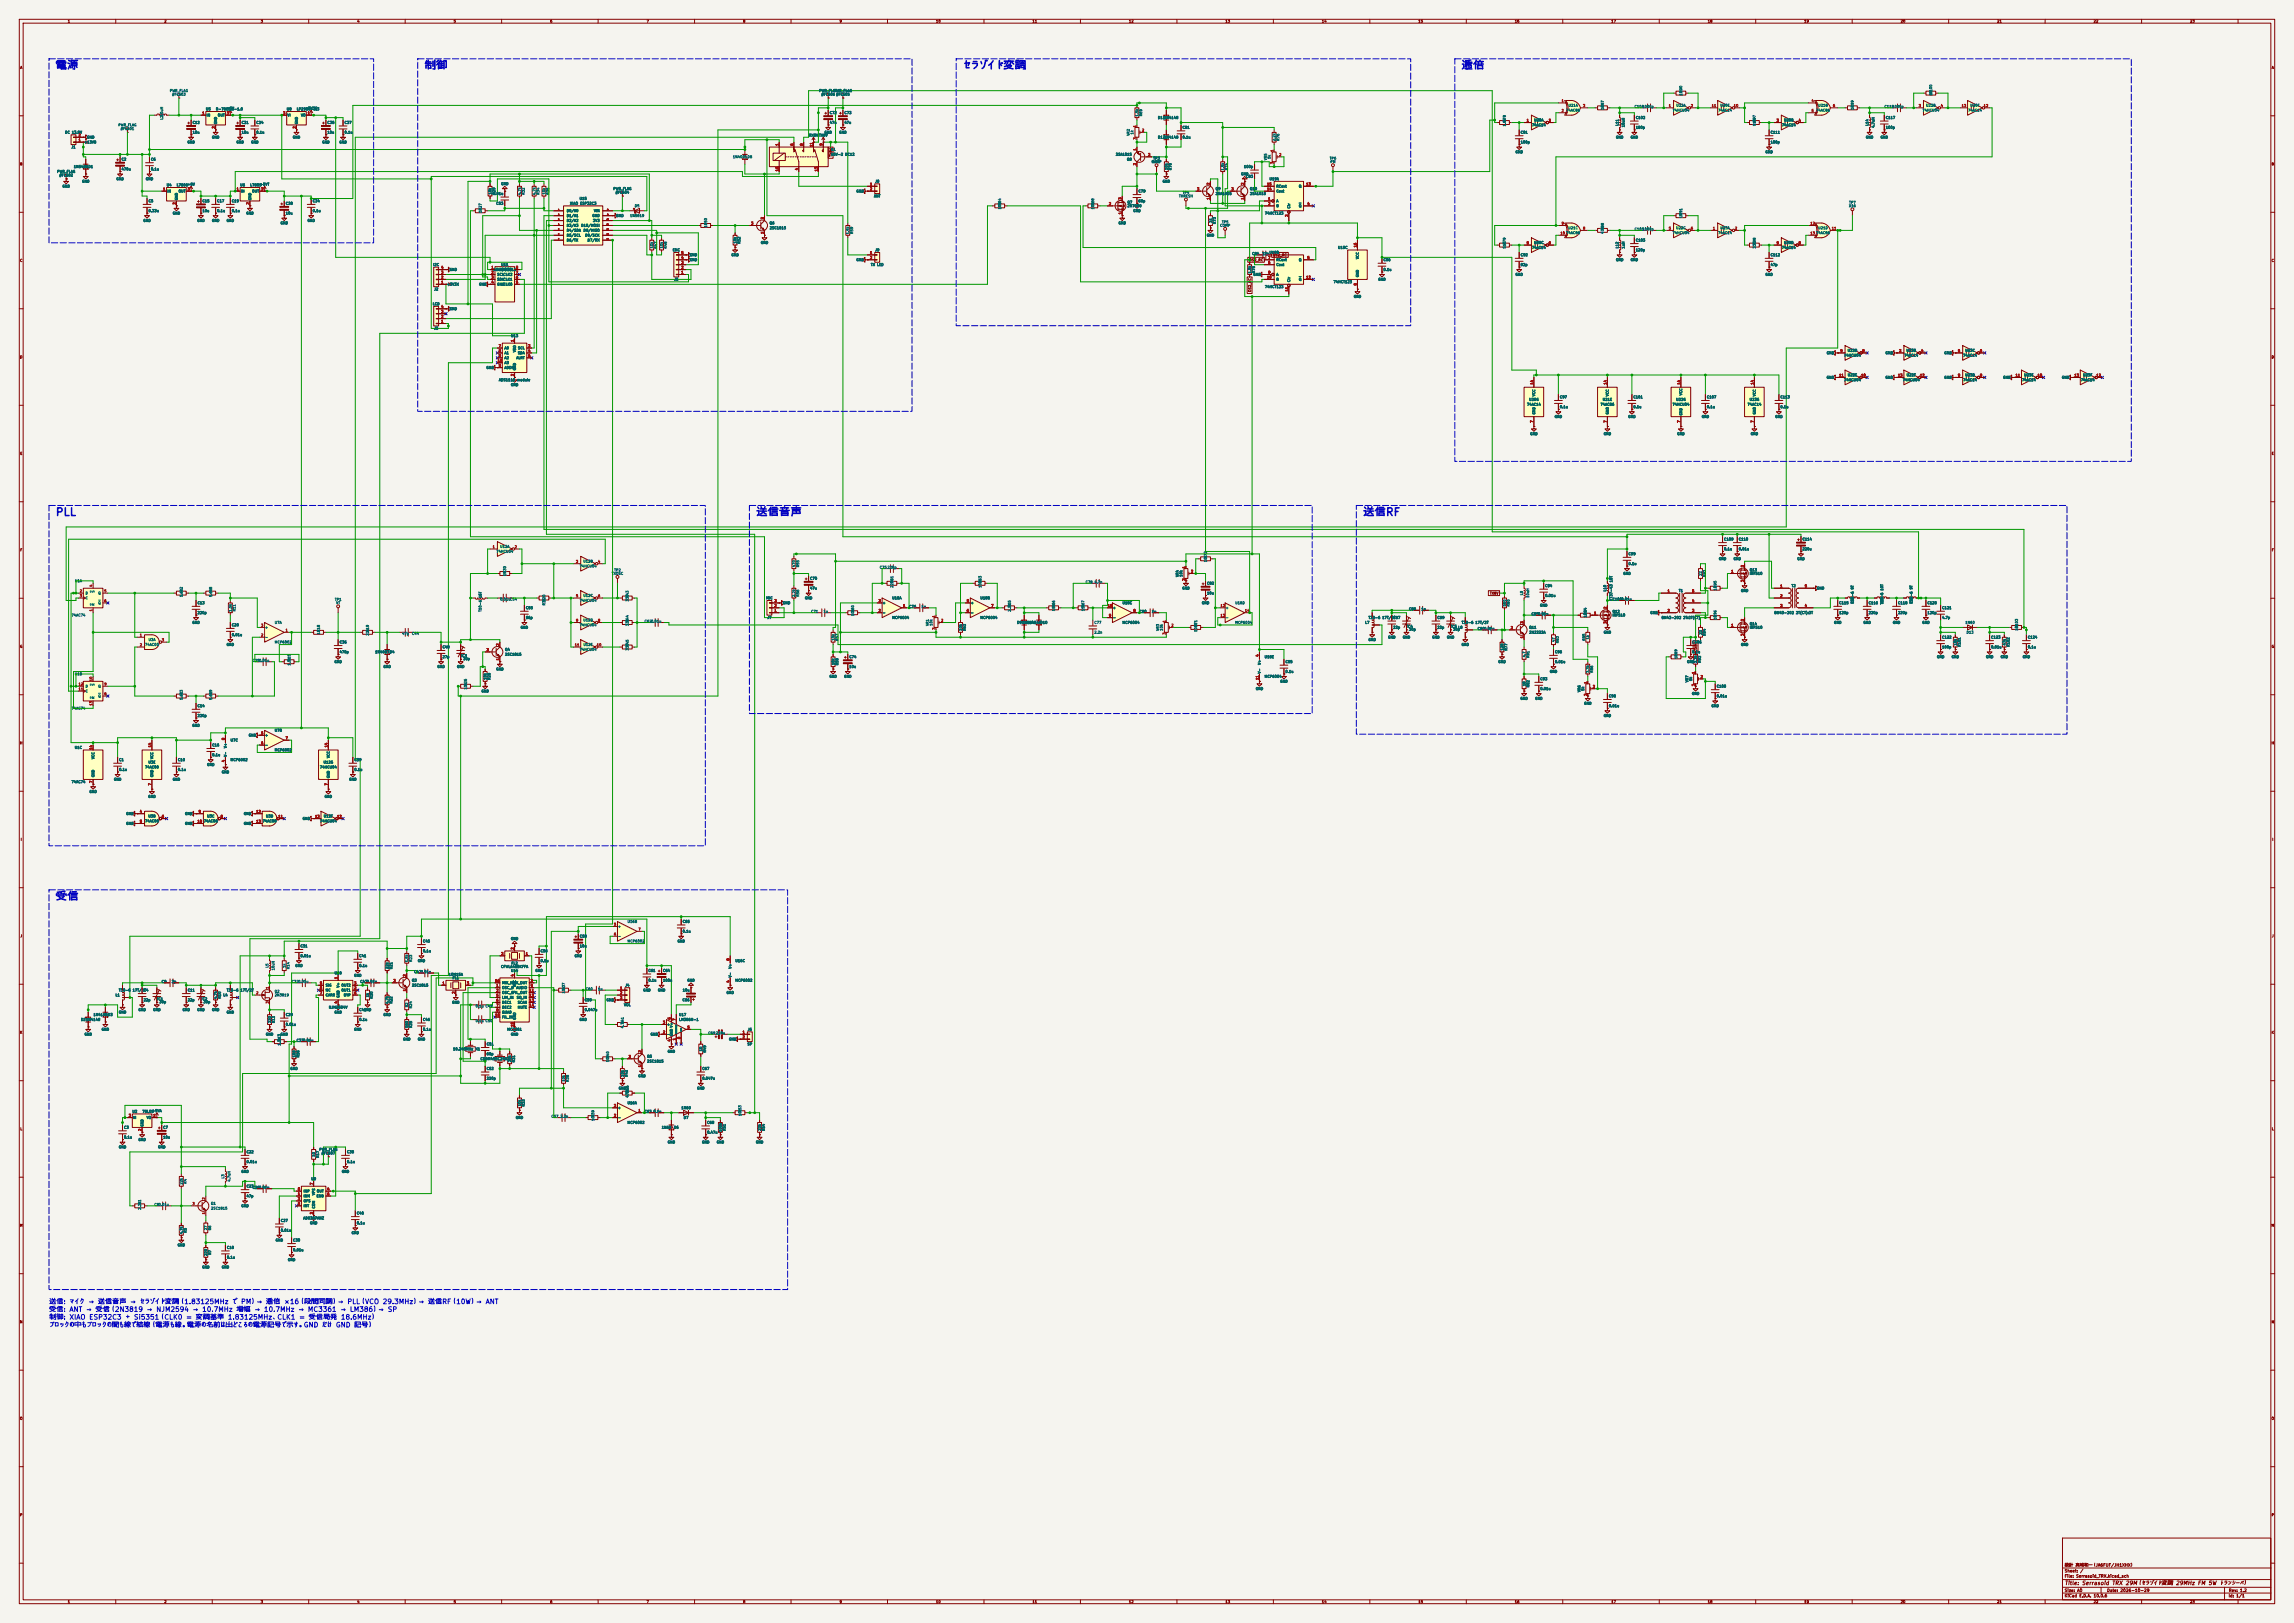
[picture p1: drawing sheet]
<svg xmlns="http://www.w3.org/2000/svg" width="1189mm" height="841mm" viewBox="0 0 1189 841" stroke-linecap="round" stroke-linejoin="round" font-family="sans-serif">
<defs><g id="words">
<g font-size="4" fill="#0000c2">
<text x="29" y="37">電源</text>
<text x="220" y="37">制御</text>
<text x="499" y="37">セラゾイド変調</text>
<text x="757" y="37">逓倍</text>
<text x="29" y="268">PLL</text>
<text x="392" y="268">送信音声</text>
<text x="706" y="268">送信RF</text>
<text x="29" y="468">受信</text>
</g>
<g font-size="2.5" fill="#0000c2">
<text x="25" y="676">送信: マイク → 送信音声 → セラゾイド変調（1.83125MHz で PM）→ 逓倍 ×16（段間同調）→ PLL（VCO 29.3MHz）→ 送信RF（10W）→ ANT</text>
<text x="25" y="680">受信: ANT → 受信（2N3819 → NJM2594 → 10.7MHz 増幅 → 10.7MHz → MC3361 → LM386）→ SP</text>
<text x="25" y="684">制御: XIAO ESP32C3 ＋ Si5351（CLK0 = 変調基準 1.83125MHz、CLK1 = 受信局発 18.6MHz）</text>
<text x="25" y="688">ブロックの中もブロックの間も線で結線（電源も線。電源の名前は出どころの電源記号で示す。GND だけ GND 記号）</text>
</g>
<text font-size="2" fill="#840000" x="1070" y="822">Title: Serrasoid TRX 29M（セラゾイド変調 29MHz FM 5W トランシーバ）</text>
<g font-size="1.5" fill="#840000">
<text x="1070" y="815">Sheet: /</text>
<text x="1070" y="812">設計 真城和一（JA6FUF/JH1XHX）</text>
<text x="1070" y="818">File: Serrasoid_TRX.kicad_sch</text>
<text x="1070" y="825">Size: A0</text>
<text x="1092" y="825">Date: 2026-10-29</text>
<text x="1155" y="825">Rev: 1.2</text>
<text x="1070" y="828">KiCad E.D.A. 10.0.6</text>
<text x="1155" y="828">Id: 1/1</text>
</g>
<g font-size="1.3" fill="#840000">
<text x="35" y="12">1</text>
<text x="85" y="12">2</text>
<text x="135" y="12">3</text>
<text x="185" y="12">4</text>
<text x="235" y="12">5</text>
<text x="285" y="12">6</text>
<text x="335" y="12">7</text>
<text x="385" y="12">8</text>
<text x="435" y="12">9</text>
<text x="485" y="12">10</text>
<text x="535" y="12">11</text>
<text x="585" y="12">12</text>
<text x="635" y="12">13</text>
<text x="685" y="12">14</text>
<text x="735" y="12">15</text>
<text x="785" y="12">16</text>
<text x="835" y="12">17</text>
<text x="885" y="12">18</text>
<text x="935" y="12">19</text>
<text x="985" y="12">20</text>
<text x="1035" y="12">21</text>
<text x="1085" y="12">22</text>
<text x="1135" y="12">23</text>
<text x="10" y="36">A</text>
<text x="1177" y="36">A</text>
<text x="432" y="81" transform="rotate(-90 432 81)">TX8V</text>
<text x="10" y="86">B</text>
<text x="1177" y="86">B</text>
<text x="10" y="136">C</text>
<text x="647" y="136">OS2_RC</text>
<text x="660" y="133">OS2_RC</text>
<text x="1177" y="136">C</text>
<text x="649" y="151" transform="rotate(-90 649 151)">OS2_RC</text>
<text x="10" y="186">D</text>
<text x="1177" y="186">D</text>
<text x="10" y="236">E</text>
<text x="1177" y="236">E</text>
<text x="10" y="286">F</text>
<text x="1177" y="286">F</text>
<text x="772" y="308">TX8V</text>
<text x="10" y="336">G</text>
<text x="1177" y="336">G</text>
<text x="880" y="337" transform="rotate(-90 880 337)">TX8V</text>
<text x="10" y="386">H</text>
<text x="1177" y="386">H</text>
<text x="11" y="436">I</text>
<text x="1178" y="436">I</text>
<text x="10" y="486">J</text>
<text x="1177" y="486">J</text>
<text x="10" y="536">K</text>
<text x="1177" y="536">K</text>
<text x="10" y="586">L</text>
<text x="1177" y="586">L</text>
<text x="10" y="636">M</text>
<text x="1177" y="636">M</text>
<text x="10" y="686">N</text>
<text x="1177" y="686">N</text>
<text x="10" y="736">O</text>
<text x="1177" y="736">O</text>
<text x="10" y="786">P</text>
<text x="1177" y="786">P</text>
<text x="35" y="831">1</text>
<text x="85" y="831">2</text>
<text x="135" y="831">3</text>
<text x="185" y="831">4</text>
<text x="235" y="831">5</text>
<text x="285" y="831">6</text>
<text x="335" y="831">7</text>
<text x="385" y="831">8</text>
<text x="435" y="831">9</text>
<text x="485" y="831">10</text>
<text x="535" y="831">11</text>
<text x="585" y="831">12</text>
<text x="635" y="831">13</text>
<text x="685" y="831">14</text>
<text x="735" y="831">15</text>
<text x="785" y="831">16</text>
<text x="835" y="831">17</text>
<text x="885" y="831">18</text>
<text x="935" y="831">19</text>
<text x="985" y="831">20</text>
<text x="1035" y="831">21</text>
<text x="1085" y="831">22</text>
<text x="1135" y="831">23</text>
</g>
<g font-size="1.3" fill="#006464">
<text x="88" y="48">PWR_FLAG</text>
<text x="424" y="48">PWR_FLAG</text>
<text x="432" y="48">PWR_FLAG</text>
<text x="89" y="50">#FLG03</text>
<text x="426" y="50">#FLG06 #FLG05</text>
<text x="872" y="50" transform="rotate(-90 872 50)">1M</text>
<text x="872" y="48" transform="rotate(-90 872 48)">R90</text>
<text x="1002" y="50" transform="rotate(-90 1002 50)">1M</text>
<text x="1002" y="49" transform="rotate(-90 1002 49)">R100</text>
<text x="107" y="57">U5</text>
<text x="112" y="57">R-78E5.0-1.0</text>
<text x="117" y="57">+5V</text>
<text x="148" y="57">U8</text>
<text x="154" y="57">LP2950-3.3</text>
<text x="158" y="57">+3V3S</text>
<text x="430" y="59">C72</text>
<text x="437" y="59">C73</text>
<text x="812" y="58">74AC86</text>
<text x="813" y="56">U21A</text>
<text x="832" y="57" transform="rotate(-90 832 57)">1k</text>
<text x="832" y="56" transform="rotate(-90 832 56)">R87</text>
<text x="847" y="56">C104</text>
<text x="851" y="56">1000p</text>
<text x="867" y="58">74HCU04</text>
<text x="869" y="56">U22A</text>
<text x="890" y="58">74AC14</text>
<text x="892" y="56">U20E</text>
<text x="941" y="58">74AC86</text>
<text x="942" y="56">U21B</text>
<text x="961" y="57" transform="rotate(-90 961 57)">1k</text>
<text x="961" y="56" transform="rotate(-90 961 56)">R99</text>
<text x="977" y="56">C119</text>
<text x="981" y="56">1000p</text>
<text x="996" y="58">74HCU04</text>
<text x="998" y="56">U22B</text>
<text x="1020" y="58">74AC14</text>
<text x="1021" y="56">U20F</text>
<text x="61" y="66">PWR_FLAG</text>
<text x="85" y="62" transform="rotate(-90 85 62)">L2</text>
<text x="85" y="60" transform="rotate(-90 85 60)">10uH</text>
<text x="100" y="64">C12</text>
<text x="107" y="61">IN</text>
<text x="113" y="65" transform="rotate(-90 113 65)">GND</text>
<text x="113" y="61">OUT</text>
<text x="125" y="64">C21</text>
<text x="133" y="64">C24</text>
<text x="149" y="61">VI</text>
<text x="155" y="65" transform="rotate(-90 155 65)">GND</text>
<text x="156" y="61">VO</text>
<text x="170" y="64">C35</text>
<text x="178" y="64">C37</text>
<text x="430" y="64">47u</text>
<text x="437" y="64">47u</text>
<text x="590" y="61" transform="rotate(-90 590 61)">1.5k</text>
<text x="592" y="60" transform="rotate(-90 592 60)">R69</text>
<text x="600" y="62">D11</text>
<text x="603" y="62">1N4148</text>
<text x="781" y="66" transform="rotate(-90 781 66)">1.8k</text>
<text x="781" y="63" transform="rotate(-90 781 63)">R78</text>
<text x="794" y="66">74AC14</text>
<text x="795" y="63">U20A</text>
<text x="839" y="65" transform="rotate(-90 839 65)">L11</text>
<text x="848" y="62">C102</text>
<text x="910" y="65" transform="rotate(-90 910 65)">910</text>
<text x="910" y="63" transform="rotate(-90 910 63)">R97</text>
<text x="923" y="66">74AC14</text>
<text x="924" y="63">U20B</text>
<text x="969" y="65" transform="rotate(-90 969 65)">L14</text>
<text x="977" y="62">C117</text>
<text x="34" y="70">DC 13.8V</text>
<text x="62" y="68">#FLG01</text>
<text x="100" y="70">10u</text>
<text x="125" y="70">10u</text>
<text x="133" y="70">0.1u</text>
<text x="170" y="70">10u</text>
<text x="178" y="70">0.1u</text>
<text x="419" y="71">RX8V</text>
<text x="424" y="71">TX8V</text>
<text x="427" y="70">GND</text>
<text x="435" y="70">GND</text>
<text x="586" y="70" transform="rotate(-90 586 70)">VR2</text>
<text x="588" y="70" transform="rotate(-90 588 70)">1k</text>
<text x="613" y="67">C81</text>
<text x="788" y="70">C91</text>
<text x="842" y="66" transform="rotate(-90 842 66)">10uH</text>
<text x="848" y="67">180p</text>
<text x="918" y="70">C111</text>
<text x="972" y="66" transform="rotate(-90 972 66)">4.7uH</text>
<text x="977" y="67">100p</text>
<text x="37" y="77">J1</text>
<text x="43" y="75">+13V8</text>
<text x="45" y="72">GND</text>
<text x="97" y="75">GND</text>
<text x="110" y="72">GND</text>
<text x="122" y="75">GND</text>
<text x="130" y="75">GND</text>
<text x="152" y="72">GND</text>
<text x="167" y="75">GND</text>
<text x="176" y="75">GND</text>
<text x="600" y="72">D12</text>
<text x="603" y="72">1N4148</text>
<text x="613" y="72">0.1u</text>
<text x="661" y="73" transform="rotate(-90 661 73)">2.2k</text>
<text x="663" y="73" transform="rotate(-90 663 73)">R76</text>
<text x="788" y="75">100p</text>
<text x="837" y="72">GND</text>
<text x="845" y="72">GND</text>
<text x="918" y="75">100p</text>
<text x="967" y="72">GND</text>
<text x="975" y="72">GND</text>
<text x="63" y="84">C2</text>
<text x="78" y="84">C6</text>
<text x="380" y="82">1N4001D8</text>
<text x="431" y="78">K1</text>
<text x="431" y="81">G5V-2 DC12</text>
<text x="578" y="81">2SA1015</text>
<text x="584" y="84">Q8</text>
<text x="598" y="83">TP3</text>
<text x="657" y="83" transform="rotate(-90 657 83)">VR5</text>
<text x="659" y="83" transform="rotate(-90 659 83)">5k</text>
<text x="689" y="83">TP6</text>
<text x="785" y="80">GND</text>
<text x="915" y="80">GND</text>
<text x="29" y="90">PWR_FLAG</text>
<text x="38" y="87">1N5408D1</text>
<text x="63" y="89">470u</text>
<text x="78" y="89">0.1u</text>
<text x="597" y="85">RAMP</text>
<text x="605" y="88" transform="rotate(-90 605 88)">10k</text>
<text x="608" y="88" transform="rotate(-90 608 88)">R70</text>
<text x="635" y="89" transform="rotate(-90 635 89)">1.5k</text>
<text x="637" y="88" transform="rotate(-90 637 88)">R74</text>
<text x="645" y="87">100p</text>
<text x="689" y="85">PM</text>
<text x="31" y="92">#FLG02</text>
<text x="42" y="95">GND</text>
<text x="60" y="94">GND</text>
<text x="75" y="94">GND</text>
<text x="453" y="95">J8</text>
<text x="602" y="95">GND</text>
<text x="643" y="91">GND</text>
<text x="646" y="92">C83</text>
<text x="658" y="94">U19A</text>
<text x="32" y="97">GND</text>
<text x="86" y="97">U4</text>
<text x="87" y="100">IN</text>
<text x="91" y="97">L7808</text>
<text x="92" y="100">OUT</text>
<text x="97" y="96">+8V</text>
<text x="124" y="97">U6</text>
<text x="125" y="100">IN</text>
<text x="130" y="97">L7805</text>
<text x="131" y="100">OUT</text>
<text x="135" y="96">+5VT</text>
<text x="255" y="101" transform="rotate(-90 255 101)">10k</text>
<text x="255" y="101">0.01u</text>
<text x="257" y="101" transform="rotate(-90 257 101)">R29</text>
<text x="260" y="96">GND</text>
<text x="270" y="101" transform="rotate(-90 270 101)">4.7k</text>
<text x="272" y="101" transform="rotate(-90 272 101)">R32</text>
<text x="278" y="101" transform="rotate(-90 278 101)">4.7k</text>
<text x="280" y="101" transform="rotate(-90 280 101)">R34</text>
<text x="283" y="101" transform="rotate(-90 283 101)">10k</text>
<text x="285" y="101" transform="rotate(-90 285 101)">R35</text>
<text x="318" y="99">PWR_FLAG</text>
<text x="319" y="101">#FLG04</text>
<text x="444" y="100">GND</text>
<text x="590" y="100">C79</text>
<text x="613" y="101">TP4</text>
<text x="630" y="99">Q9</text>
<text x="630" y="101">2SA1015</text>
<text x="648" y="99">Q10</text>
<text x="648" y="101">2SA1015</text>
<text x="661" y="100">Cext</text>
<text x="661" y="97">RCext</text>
<text x="673" y="97">Q</text>
<text x="77" y="105">C5</text>
<text x="92" y="104" transform="rotate(-90 92 104)">GND</text>
<text x="105" y="105">C15</text>
<text x="112" y="105">C17</text>
<text x="120" y="105">C19</text>
<text x="131" y="104" transform="rotate(-90 131 104)">GND</text>
<text x="148" y="106">C28</text>
<text x="162" y="105">C34</text>
<text x="257" y="106">C53</text>
<text x="295" y="106">XIAO ESP32C3</text>
<text x="300" y="104">U15</text>
<text x="329" y="108">D5</text>
<text x="453" y="103">ANT</text>
<text x="519" y="107" transform="rotate(-90 519 107)">R64</text>
<text x="567" y="107" transform="rotate(-90 567 107)">R68</text>
<text x="584" y="106">Q7</text>
<text x="584" y="108">2N7000</text>
<text x="590" y="105">68p</text>
<text x="611" y="103">THRESH</text>
<text x="661" y="105">A</text>
<text x="661" y="108">B</text>
<text x="673" y="108">Q</text>
<text x="958" y="108">X16</text>
<text x="958" y="106">TP7</text>
<text x="77" y="110">0.33u</text>
<text x="89" y="111">GND</text>
<text x="105" y="110">10u</text>
<text x="112" y="110">0.1u</text>
<text x="120" y="110">0.1u</text>
<text x="127" y="111">GND</text>
<text x="148" y="111">10u</text>
<text x="162" y="110">0.1u</text>
<text x="250" y="110" transform="rotate(-90 250 110)">1k</text>
<text x="250" y="109" transform="rotate(-90 250 109)">R27</text>
<text x="294" y="110">D0/A0</text>
<text x="294" y="113">D1/A1</text>
<text x="307" y="113">GND</text>
<text x="308" y="110">VIN</text>
<text x="319" y="113">GND</text>
<text x="326" y="113">1N5819</text>
<text x="519" y="109" transform="rotate(-90 519 109)">100</text>
<text x="567" y="109" transform="rotate(-90 567 109)">100</text>
<text x="587" y="110">GND</text>
<text x="655" y="111">74HCT123</text>
<text x="669" y="108" transform="rotate(-90 669 108)">Clr</text>
<text x="872" y="113" transform="rotate(-90 872 113)">1M</text>
<text x="872" y="112" transform="rotate(-90 872 112)">R91</text>
<text x="74" y="115">GND</text>
<text x="102" y="115">GND</text>
<text x="110" y="115">GND</text>
<text x="117" y="115">GND</text>
<text x="145" y="117">GND</text>
<text x="159" y="115">GND</text>
<text x="294" y="115">D2/A2</text>
<text x="294" y="118">D3/A3</text>
<text x="301" y="118">D10/MOSI</text>
<text x="307" y="115">3V3</text>
<text x="367" y="118" transform="rotate(-90 367 118)">1k</text>
<text x="367" y="117" transform="rotate(-90 367 117)">R50</text>
<text x="399" y="117">Q6</text>
<text x="399" y="119">2SC1815</text>
<text x="580" y="117">GND</text>
<text x="628" y="116" transform="rotate(-90 628 116)">1k</text>
<text x="630" y="116" transform="rotate(-90 630 116)">R73</text>
<text x="632" y="118">COMP</text>
<text x="633" y="116">TP5</text>
<text x="813" y="119">U21C</text>
<text x="832" y="119" transform="rotate(-90 832 119)">R88</text>
<text x="847" y="120">C105</text>
<text x="851" y="120">1000p</text>
<text x="869" y="119">U22C</text>
<text x="892" y="119">U23A</text>
<text x="942" y="119">U21D</text>
<text x="294" y="120">D4/SDA</text>
<text x="294" y="123">D5/SCL</text>
<text x="294" y="125">D6/TX</text>
<text x="302" y="120">D9/MISO</text>
<text x="303" y="123">D8/SCK</text>
<text x="304" y="125">D7/RX</text>
<text x="440" y="122" transform="rotate(-90 440 122)">1.5k</text>
<text x="442" y="121" transform="rotate(-90 442 121)">R59</text>
<text x="625" y="123">GND</text>
<text x="812" y="122">74AC86</text>
<text x="832" y="121" transform="rotate(-90 832 121)">470</text>
<text x="848" y="125">C103</text>
<text x="867" y="122">74HCU04</text>
<text x="890" y="122">74AC14</text>
<text x="941" y="122">74AC86</text>
<text x="339" y="129" transform="rotate(-90 339 129)">10k</text>
<text x="341" y="129" transform="rotate(-90 341 129)">R47</text>
<text x="344" y="129" transform="rotate(-90 344 129)">10k</text>
<text x="346" y="129" transform="rotate(-90 346 129)">R48</text>
<text x="349" y="131">ENC</text>
<text x="382" y="126" transform="rotate(-90 382 126)">10k</text>
<text x="384" y="126" transform="rotate(-90 384 126)">R52</text>
<text x="394" y="127">GND</text>
<text x="453" y="131">J9</text>
<text x="658" y="132">U19B</text>
<text x="693" y="129">U19C</text>
<text x="781" y="129" transform="rotate(-90 781 129)">510</text>
<text x="781" y="127" transform="rotate(-90 781 127)">R79</text>
<text x="794" y="129">74AC14</text>
<text x="795" y="127">U20C</text>
<text x="839" y="129" transform="rotate(-90 839 129)">L12</text>
<text x="842" y="129" transform="rotate(-90 842 129)">1uH</text>
<text x="848" y="131">120p</text>
<text x="910" y="129" transform="rotate(-90 910 129)">330</text>
<text x="910" y="127" transform="rotate(-90 910 127)">R98</text>
<text x="923" y="129">74AC14</text>
<text x="924" y="127">U20D</text>
<text x="357" y="136">GND</text>
<text x="357" y="133">GND</text>
<text x="379" y="133">GND</text>
<text x="444" y="136">GND</text>
<text x="649" y="132">C84</text>
<text x="654" y="132">22p</text>
<text x="661" y="136">RCext</text>
<text x="673" y="136">Q</text>
<text x="705" y="134" transform="rotate(-90 705 134)">VCC</text>
<text x="717" y="136">C86</text>
<text x="788" y="133">C92</text>
<text x="837" y="136">GND</text>
<text x="845" y="136">GND</text>
<text x="918" y="133">C112</text>
<text x="224" y="138">I2C</text>
<text x="233" y="141">GND</text>
<text x="256" y="141">AE-Si5351A</text>
<text x="258" y="141">VDDO</text>
<text x="258" y="143">SCLCLK2</text>
<text x="260" y="138">U11</text>
<text x="262" y="141">VDD</text>
<text x="451" y="138">TX LED</text>
<text x="649" y="142" transform="rotate(-90 649 142)">1.5k</text>
<text x="649" y="143">GND</text>
<text x="651" y="142" transform="rotate(-90 651 142)">R75</text>
<text x="661" y="138">Cext</text>
<text x="661" y="143">A</text>
<text x="705" y="144" transform="rotate(-90 705 144)">GND</text>
<text x="717" y="141">0.1u</text>
<text x="785" y="143">GND</text>
<text x="788" y="138">82p</text>
<text x="915" y="143">GND</text>
<text x="918" y="138">47p</text>
<text x="231" y="148">+3V3X</text>
<text x="248" y="148">GND</text>
<text x="258" y="146">SDA</text>
<text x="258" y="148">GND</text>
<text x="261" y="148">CLK0</text>
<text x="261" y="146">CLK1</text>
<text x="349" y="146">J5</text>
<text x="655" y="150">74HCT123</text>
<text x="661" y="146">B</text>
<text x="669" y="146" transform="rotate(-90 669 146)">Clr</text>
<text x="673" y="146">Q</text>
<text x="691" y="147">74HCT123</text>
<text x="714" y="146">GND</text>
<text x="225" y="151">J2</text>
<text x="702" y="155">GND</text>
<text x="224" y="158">LCD</text>
<text x="233" y="161">GND</text>
<text x="225" y="171">J3</text>
<text x="265" y="175">U13</text>
<text x="261" y="181">A0</text>
<text x="261" y="184">A1</text>
<text x="268" y="183" transform="rotate(-90 268 183)">VDD</text>
<text x="268" y="184">SDA</text>
<text x="268" y="181">SCL</text>
<text x="947" y="184">GND</text>
<text x="956" y="185">74HCU04</text>
<text x="957" y="183">U22D</text>
<text x="977" y="184">GND</text>
<text x="987" y="185">74AC14</text>
<text x="988" y="183">U23B</text>
<text x="1008" y="184">GND</text>
<text x="1017" y="185">74AC14</text>
<text x="1018" y="183">U23C</text>
<text x="252" y="191">GND</text>
<text x="261" y="191">ADDR</text>
<text x="261" y="186">A2</text>
<text x="261" y="189">A3</text>
<text x="267" y="186">ALRT</text>
<text x="258" y="198">ADS1115 module</text>
<text x="268" y="192" transform="rotate(-90 268 192)">GND</text>
<text x="947" y="197">GND</text>
<text x="956" y="198">74HCU04</text>
<text x="958" y="195">U22E</text>
<text x="977" y="197">GND</text>
<text x="986" y="198">74HCU04</text>
<text x="988" y="195">U22F</text>
<text x="1008" y="197">GND</text>
<text x="1017" y="198">74AC14</text>
<text x="1018" y="195">U23D</text>
<text x="1038" y="197">GND</text>
<text x="1048" y="198">74AC14</text>
<text x="1049" y="195">U23E</text>
<text x="1069" y="197">GND</text>
<text x="1078" y="198">74AC14</text>
<text x="1079" y="195">U23F</text>
<text x="265" y="200">GND</text>
<text x="792" y="208">U20G</text>
<text x="796" y="206" transform="rotate(-90 796 206)">VCC</text>
<text x="808" y="207">C97</text>
<text x="831" y="208">U21E</text>
<text x="834" y="206" transform="rotate(-90 834 206)">VCC</text>
<text x="846" y="207">C101</text>
<text x="869" y="208">U22G</text>
<text x="872" y="205" transform="rotate(-90 872 205)">VCC</text>
<text x="885" y="207">C107</text>
<text x="907" y="208">U23G</text>
<text x="910" y="206" transform="rotate(-90 910 206)">VCC</text>
<text x="923" y="207">C113</text>
<text x="791" y="211">74AC14</text>
<text x="796" y="215" transform="rotate(-90 796 215)">GND</text>
<text x="808" y="212">0.1u</text>
<text x="829" y="211">74AC86</text>
<text x="834" y="215" transform="rotate(-90 834 215)">GND</text>
<text x="846" y="212">0.1u</text>
<text x="867" y="211">74HCU04</text>
<text x="872" y="215" transform="rotate(-90 872 215)">GND</text>
<text x="885" y="212">0.1u</text>
<text x="906" y="211">74AC14</text>
<text x="910" y="215" transform="rotate(-90 910 215)">GND</text>
<text x="923" y="212">0.1u</text>
<text x="806" y="217">GND</text>
<text x="844" y="217">GND</text>
<text x="882" y="217">GND</text>
<text x="920" y="217">GND</text>
<text x="793" y="226">GND</text>
<text x="831" y="226">GND</text>
<text x="869" y="226">GND</text>
<text x="907" y="226">GND</text>
<text x="893" y="280">C109</text>
<text x="901" y="280">C110</text>
<text x="934" y="280">C114</text>
<text x="257" y="287">74HCU04</text>
<text x="259" y="284">U12A</text>
<text x="844" y="288">C99</text>
<text x="893" y="285">0.1u</text>
<text x="901" y="285">0.01u</text>
<text x="934" y="285">220u</text>
<text x="302" y="292">U12B</text>
<text x="626" y="291" transform="rotate(-90 626 291)">10k</text>
<text x="626" y="289" transform="rotate(-90 626 289)">R72</text>
<text x="844" y="293">0.1u</text>
<text x="891" y="291">GND</text>
<text x="898" y="291">GND</text>
<text x="931" y="291">GND</text>
<text x="263" y="299" transform="rotate(-90 263 299)">1M</text>
<text x="263" y="297" transform="rotate(-90 263 297)">R30</text>
<text x="300" y="294">74HCU04</text>
<text x="317" y="298">TXOSC</text>
<text x="318" y="296">TP2</text>
<text x="412" y="294" transform="rotate(-90 412 294)">470</text>
<text x="414" y="294" transform="rotate(-90 414 294)">R55</text>
<text x="456" y="295">C75220p</text>
<text x="611" y="299" transform="rotate(-90 611 299)">VR4</text>
<text x="613" y="299" transform="rotate(-90 613 299)">10k</text>
<text x="841" y="298">GND</text>
<text x="882" y="299" transform="rotate(-90 882 299)">22</text>
<text x="884" y="299" transform="rotate(-90 884 299)">R93</text>
<text x="907" y="296">Q13</text>
<text x="907" y="298">IRF510</text>
<text x="39" y="302">U1A</text>
<text x="420" y="301">C70</text>
<text x="420" y="306">47u</text>
<text x="463" y="305" transform="rotate(-90 463 305)">220k</text>
<text x="463" y="302" transform="rotate(-90 463 302)">R61</text>
<text x="509" y="305" transform="rotate(-90 509 305)">100k</text>
<text x="509" y="302" transform="rotate(-90 509 302)">R63</text>
<text x="562" y="303">C78</text>
<text x="567" y="303">4.7n</text>
<text x="613" y="306">GND</text>
<text x="625" y="303">C82</text>
<text x="801" y="304">C94</text>
<text x="890" y="305" transform="rotate(-90 890 305)">R95</text>
<text x="928" y="304">T2</text>
<text x="942" y="306">GND</text>
<text x="44" y="308">D</text>
<text x="44" y="311">C</text>
<text x="49" y="307" transform="rotate(-90 49 307)">S</text>
<text x="51" y="308">Q</text>
<text x="95" y="309" transform="rotate(-90 95 309)">5.6k</text>
<text x="95" y="307" transform="rotate(-90 95 307)">R2</text>
<text x="110" y="309" transform="rotate(-90 110 309)">5.6k</text>
<text x="110" y="307" transform="rotate(-90 110 307)">R8</text>
<text x="173" y="312">TP1</text>
<text x="250" y="310" transform="rotate(-90 250 310)">L6</text>
<text x="259" y="311">0.01uC54</text>
<text x="283" y="312" transform="rotate(-90 283 312)">220</text>
<text x="302" y="310">U12C</text>
<text x="326" y="312" transform="rotate(-90 326 312)">330</text>
<text x="326" y="310" transform="rotate(-90 326 310)">R43</text>
<text x="397" y="311">MIC</text>
<text x="412" y="309" transform="rotate(-90 412 309)">2.2k</text>
<text x="414" y="309" transform="rotate(-90 414 309)">R56</text>
<text x="417" y="311">GND</text>
<text x="462" y="311">U18A</text>
<text x="508" y="311">U18B</text>
<text x="625" y="308">10u</text>
<text x="790" y="309" transform="rotate(-90 790 309)">L9</text>
<text x="793" y="310" transform="rotate(-90 793 310)">10uH</text>
<text x="801" y="310">0.01u</text>
<text x="833" y="307" transform="rotate(-90 833 307)">L10</text>
<text x="836" y="311">C1000.01u</text>
<text x="836" y="311" transform="rotate(-90 836 311)">FT37-43 10T</text>
<text x="870" y="307">T1</text>
<text x="890" y="306" transform="rotate(-90 890 306)">10</text>
<text x="902" y="307">GND</text>
<text x="49" y="314" transform="rotate(-90 49 314)">R</text>
<text x="51" y="313">Q</text>
<text x="102" y="313">C13</text>
<text x="120" y="317" transform="rotate(-90 120 317)">1.5k</text>
<text x="122" y="317" transform="rotate(-90 122 317)">R11</text>
<text x="174" y="313">VT</text>
<text x="250" y="317" transform="rotate(-90 250 317)">T50-6 15T</text>
<text x="272" y="316">C55</text>
<text x="283" y="314" transform="rotate(-90 283 314)">R36</text>
<text x="300" y="312">74HCU04</text>
<text x="406" y="313">GND</text>
<text x="420" y="318">C71</text>
<text x="427" y="318">1u</text>
<text x="443" y="317" transform="rotate(-90 443 317)">R60</text>
<text x="457" y="313">+</text>
<text x="471" y="315">C76</text>
<text x="477" y="315">1u</text>
<text x="503" y="313">+</text>
<text x="524" y="317" transform="rotate(-90 524 317)">2.2k</text>
<text x="524" y="315" transform="rotate(-90 524 315)">R65</text>
<text x="547" y="317" transform="rotate(-90 547 317)">15k</text>
<text x="547" y="315" transform="rotate(-90 547 315)">R66</text>
<text x="562" y="317" transform="rotate(-90 562 317)">15k</text>
<text x="562" y="315" transform="rotate(-90 562 315)">R67</text>
<text x="577" y="316">+</text>
<text x="582" y="313">U18C</text>
<text x="590" y="318">C80</text>
<text x="597" y="318">1u</text>
<text x="623" y="313">GND</text>
<text x="635" y="316">+</text>
<text x="640" y="313">U18D</text>
<text x="730" y="317">C88</text>
<text x="737" y="317">1p</text>
<text x="781" y="314" transform="rotate(-90 781 314)">560</text>
<text x="783" y="314" transform="rotate(-90 783 314)">R80</text>
<text x="798" y="315">GND</text>
<text x="836" y="318">Q12</text>
<text x="953" y="313">C115</text>
<text x="961" y="313" transform="rotate(-90 961 313)">L13</text>
<text x="961" y="313" transform="rotate(-90 961 313)">T50-6 9T</text>
<text x="968" y="313">C116</text>
<text x="976" y="313" transform="rotate(-90 976 313)">T50-6 10T</text>
<text x="976" y="313" transform="rotate(-90 976 313)">L15</text>
<text x="984" y="313">C118</text>
<text x="992" y="313" transform="rotate(-90 992 313)">L16</text>
<text x="992" y="313" transform="rotate(-90 992 313)">T50-6 9T</text>
<text x="999" y="313">C120</text>
<text x="1006" y="316">C121</text>
<text x="37" y="320">74AC74</text>
<text x="100" y="324">GND</text>
<text x="102" y="318">220p</text>
<text x="142" y="324">U7A</text>
<text x="272" y="321">56p</text>
<text x="302" y="322">U12D</text>
<text x="326" y="323" transform="rotate(-90 326 323)">R44</text>
<text x="334" y="323">C620.01u</text>
<text x="398" y="321">J7</text>
<text x="443" y="319" transform="rotate(-90 443 319)">10k</text>
<text x="457" y="318">-</text>
<text x="462" y="321">MCP6004</text>
<text x="503" y="318">-</text>
<text x="508" y="321">MCP6004</text>
<text x="527" y="324">D91N4148</text>
<text x="532" y="324">1N4148</text>
<text x="539" y="324">D10</text>
<text x="567" y="324">C77</text>
<text x="577" y="321">-</text>
<text x="582" y="324">MCP6004</text>
<text x="635" y="321">-</text>
<text x="640" y="324">MCP6004</text>
<text x="707" y="324">L7</text>
<text x="709" y="321">T30-6 17T/2T</text>
<text x="722" y="321">C87</text>
<text x="745" y="321">C89</text>
<text x="757" y="324">T30-6 17T/2T</text>
<text x="794" y="319">C950.01u</text>
<text x="823" y="320" transform="rotate(-90 823 320)">10</text>
<text x="823" y="319" transform="rotate(-90 823 319)">R84</text>
<text x="836" y="320">IRF510</text>
<text x="855" y="318">GND</text>
<text x="861" y="321">BN43-202 2T:2T(CT)</text>
<text x="890" y="321" transform="rotate(-90 890 321)">10</text>
<text x="890" y="320" transform="rotate(-90 890 320)">R96</text>
<text x="919" y="318">BN43-202 2T(CT):3T</text>
<text x="950" y="324">GND</text>
<text x="953" y="318">120p</text>
<text x="966" y="324">GND</text>
<text x="968" y="318">220p</text>
<text x="981" y="324">GND</text>
<text x="984" y="318">220p</text>
<text x="996" y="324">GND</text>
<text x="999" y="318">120p</text>
<text x="1006" y="321">4.7p</text>
<text x="1018" y="324">1N60</text>
<text x="120" y="325">C20</text>
<text x="120" y="330">0.01u</text>
<text x="137" y="326">+</text>
<text x="166" y="329" transform="rotate(-90 166 329)">1k</text>
<text x="166" y="328" transform="rotate(-90 166 328)">R18</text>
<text x="191" y="330" transform="rotate(-90 191 330)">22k</text>
<text x="191" y="328" transform="rotate(-90 191 328)">R19</text>
<text x="208" y="329">47p</text>
<text x="213" y="329">C44</text>
<text x="270" y="326">GND</text>
<text x="300" y="325">74HCU04</text>
<text x="326" y="325" transform="rotate(-90 326 325)">330</text>
<text x="482" y="324" transform="rotate(-90 482 324)">VR1</text>
<text x="484" y="324" transform="rotate(-90 484 324)">10k</text>
<text x="499" y="327" transform="rotate(-90 499 327)">10k</text>
<text x="501" y="327" transform="rotate(-90 501 327)">R62</text>
<text x="567" y="329">2.2n</text>
<text x="601" y="327" transform="rotate(-90 601 327)">VR3</text>
<text x="603" y="327" transform="rotate(-90 603 327)">10k</text>
<text x="621" y="328" transform="rotate(-90 621 328)">100k</text>
<text x="621" y="325" transform="rotate(-90 621 325)">R71</text>
<text x="722" y="326">22p</text>
<text x="729" y="326">TC4</text>
<text x="730" y="327">30p</text>
<text x="745" y="326">22p</text>
<text x="752" y="326">TC5</text>
<text x="753" y="327">30p</text>
<text x="756" y="326">L8</text>
<text x="766" y="327">C900.01u</text>
<text x="792" y="326">Q11</text>
<text x="792" y="329">2N2222A</text>
<text x="831" y="329">GND</text>
<text x="882" y="329" transform="rotate(-90 882 329)">22</text>
<text x="884" y="330" transform="rotate(-90 884 330)">R94</text>
<text x="907" y="324">Q14</text>
<text x="907" y="326">IRF510</text>
<text x="1019" y="329">D13</text>
<text x="1046" y="327" transform="rotate(-90 1046 327)">10k</text>
<text x="1046" y="326" transform="rotate(-90 1046 326)">R103</text>
<text x="75" y="335">74AC00</text>
<text x="77" y="332">U3A</text>
<text x="117" y="335">GND</text>
<text x="137" y="331">-</text>
<text x="142" y="334">MCP6002</text>
<text x="176" y="334">C36</text>
<text x="302" y="335">U12E</text>
<text x="326" y="335" transform="rotate(-90 326 335)">R45</text>
<text x="433" y="332" transform="rotate(-90 433 332)">10k</text>
<text x="435" y="332" transform="rotate(-90 435 332)">R57</text>
<text x="709" y="332">GND</text>
<text x="719" y="331">GND</text>
<text x="727" y="331">GND</text>
<text x="742" y="331">GND</text>
<text x="750" y="331">GND</text>
<text x="757" y="335">GND</text>
<text x="806" y="333" transform="rotate(-90 806 333)">47</text>
<text x="808" y="333" transform="rotate(-90 808 333)">R83</text>
<text x="822" y="332" transform="rotate(-90 822 332)">R85</text>
<text x="824" y="331" transform="rotate(-90 824 331)">1k</text>
<text x="877" y="334">C106</text>
<text x="902" y="335">GND</text>
<text x="1006" y="331">C122</text>
<text x="1014" y="335" transform="rotate(-90 1014 335)">10k</text>
<text x="1016" y="335" transform="rotate(-90 1016 335)">R101</text>
<text x="1032" y="331">C123</text>
<text x="1040" y="335" transform="rotate(-90 1040 335)">47k</text>
<text x="1042" y="335" transform="rotate(-90 1042 335)">R102</text>
<text x="1051" y="331">C124</text>
<text x="176" y="339">470p</text>
<text x="194" y="339">1N4007D4</text>
<text x="229" y="336">C48</text>
<text x="229" y="341">27p</text>
<text x="238" y="341">TC3</text>
<text x="262" y="338">Q4</text>
<text x="262" y="340">2SC1815</text>
<text x="300" y="338">74HCU04</text>
<text x="326" y="337" transform="rotate(-90 326 337)">330</text>
<text x="440" y="341">C74</text>
<text x="655" y="341">U18E</text>
<text x="779" y="337" transform="rotate(-90 779 337)">120</text>
<text x="782" y="337" transform="rotate(-90 782 337)">R77</text>
<text x="791" y="341" transform="rotate(-90 791 341)">4.7</text>
<text x="793" y="341" transform="rotate(-90 793 341)">R81</text>
<text x="806" y="339">C96</text>
<text x="870" y="342" transform="rotate(-90 870 342)">1k</text>
<text x="870" y="340" transform="rotate(-90 870 340)">R89</text>
<text x="877" y="339">0.1u</text>
<text x="1004" y="341">GND</text>
<text x="1006" y="336">100p</text>
<text x="1011" y="341">GND</text>
<text x="1029" y="341">GND</text>
<text x="1032" y="336">0.01u</text>
<text x="1037" y="341">GND</text>
<text x="1048" y="341">GND</text>
<text x="1051" y="336">0.1u</text>
<text x="131" y="343">C250.01u</text>
<text x="151" y="345" transform="rotate(-90 151 345)">1.5k</text>
<text x="151" y="343" transform="rotate(-90 151 343)">R15</text>
<text x="173" y="344">GND</text>
<text x="199" y="346">GND</text>
<text x="227" y="346">GND</text>
<text x="237" y="346">GND</text>
<text x="240" y="342">30p</text>
<text x="257" y="348">GND</text>
<text x="433" y="345" transform="rotate(-90 433 345)">10k</text>
<text x="435" y="345" transform="rotate(-90 435 345)">R58</text>
<text x="440" y="346">10u</text>
<text x="654" y="345" transform="rotate(-90 654 345)">V+</text>
<text x="666" y="344">C85</text>
<text x="776" y="344">GND</text>
<text x="806" y="344">0.01u</text>
<text x="874" y="344">GND</text>
<text x="880" y="344" transform="rotate(-90 880 344)">3.3k</text>
<text x="882" y="344" transform="rotate(-90 882 344)">R92</text>
<text x="39" y="350">U1B</text>
<text x="252" y="352" transform="rotate(-90 252 352)">10k</text>
<text x="254" y="352" transform="rotate(-90 254 352)">R28</text>
<text x="430" y="351">GND</text>
<text x="437" y="351">GND</text>
<text x="654" y="349" transform="rotate(-90 654 349)">V-</text>
<text x="655" y="351">MCP6004</text>
<text x="666" y="349">0.1u</text>
<text x="798" y="353">C93</text>
<text x="803" y="349">GND</text>
<text x="824" y="349" transform="rotate(-90 824 349)">3.3k</text>
<text x="826" y="349" transform="rotate(-90 826 349)">R86</text>
<text x="875" y="354" transform="rotate(-90 875 354)">VR7</text>
<text x="877" y="353" transform="rotate(-90 877 353)">5k</text>
<text x="44" y="359">C</text>
<text x="44" y="357">D</text>
<text x="49" y="356" transform="rotate(-90 49 356)">S</text>
<text x="51" y="357">Q</text>
<text x="242" y="357" transform="rotate(-90 242 357)">10k</text>
<text x="242" y="356" transform="rotate(-90 242 356)">R26</text>
<text x="249" y="359">GND</text>
<text x="651" y="358">GND</text>
<text x="663" y="354">GND</text>
<text x="791" y="356" transform="rotate(-90 791 356)">18</text>
<text x="793" y="356" transform="rotate(-90 793 356)">R82</text>
<text x="798" y="358">0.01u</text>
<text x="819" y="359" transform="rotate(-90 819 359)">VR6</text>
<text x="821" y="358" transform="rotate(-90 821 358)">5k</text>
<text x="890" y="357">C108</text>
<text x="49" y="362" transform="rotate(-90 49 362)">R</text>
<text x="51" y="362">Q</text>
<text x="95" y="363" transform="rotate(-90 95 363)">5.6k</text>
<text x="95" y="360" transform="rotate(-90 95 360)">R3</text>
<text x="110" y="363" transform="rotate(-90 110 363)">5.6k</text>
<text x="110" y="360" transform="rotate(-90 110 360)">R9</text>
<text x="788" y="363">GND</text>
<text x="795" y="363">GND</text>
<text x="821" y="365">GND</text>
<text x="834" y="362">C98</text>
<text x="877" y="360">GND</text>
<text x="890" y="362">0.01u</text>
<text x="37" y="368">74AC74</text>
<text x="102" y="367">C14</text>
<text x="102" y="372">220p</text>
<text x="831" y="372">GND</text>
<text x="834" y="367">0.01u</text>
<text x="887" y="367">GND</text>
<text x="100" y="377">GND</text>
<text x="129" y="382">GND</text>
<text x="137" y="382">+</text>
<text x="142" y="379">U7B</text>
<text x="39" y="388">U1C</text>
<text x="110" y="387">C16</text>
<text x="118" y="388" transform="rotate(-90 118 388)">V+</text>
<text x="119" y="385">U7C</text>
<text x="137" y="387">-</text>
<text x="142" y="390">MCP6002</text>
<text x="49" y="393" transform="rotate(-90 49 393)">VCC</text>
<text x="62" y="395">C1</text>
<text x="77" y="396">U3E</text>
<text x="80" y="393" transform="rotate(-90 80 393)">VCC</text>
<text x="92" y="395">C10</text>
<text x="110" y="392">0.1u</text>
<text x="118" y="392" transform="rotate(-90 118 392)">V-</text>
<text x="119" y="395">MCP6002</text>
<text x="168" y="396">U12G</text>
<text x="171" y="393" transform="rotate(-90 171 393)">VCC</text>
<text x="183" y="395">C39</text>
<text x="62" y="400">0.1u</text>
<text x="75" y="398">74AC00</text>
<text x="92" y="400">0.1u</text>
<text x="107" y="397">GND</text>
<text x="115" y="401">GND</text>
<text x="166" y="398">74HCU04</text>
<text x="183" y="400">0.1u</text>
<text x="37" y="406">74AC74</text>
<text x="49" y="403" transform="rotate(-90 49 403)">GND</text>
<text x="59" y="405">GND</text>
<text x="80" y="403" transform="rotate(-90 80 403)">GND</text>
<text x="89" y="405">GND</text>
<text x="171" y="403" transform="rotate(-90 171 403)">GND</text>
<text x="181" y="405">GND</text>
<text x="46" y="411">GND</text>
<text x="77" y="414">GND</text>
<text x="168" y="414">GND</text>
<text x="65" y="423">GND</text>
<text x="77" y="424">U3B</text>
<text x="96" y="423">GND</text>
<text x="107" y="424">U3C</text>
<text x="126" y="423">GND</text>
<text x="138" y="424">U3D</text>
<text x="157" y="425">GND</text>
<text x="168" y="424">U12F</text>
<text x="65" y="428">GND</text>
<text x="75" y="426">74AC00</text>
<text x="96" y="428">GND</text>
<text x="105" y="426">74AC00</text>
<text x="126" y="428">GND</text>
<text x="136" y="426">74AC00</text>
<text x="166" y="426">74HCU04</text>
<text x="325" y="478">U16B</text>
<text x="354" y="478">C65</text>
<text x="320" y="481">+</text>
<text x="354" y="484">0.1u</text>
<text x="156" y="491">C31</text>
<text x="219" y="489">C45</text>
<text x="265" y="487">GND</text>
<text x="300" y="486">C58</text>
<text x="300" y="491">10u</text>
<text x="320" y="486">-</text>
<text x="325" y="489">MCP6002</text>
<text x="351" y="489">GND</text>
<text x="156" y="496">0.01u</text>
<text x="186" y="496">C41</text>
<text x="219" y="494">0.1u</text>
<text x="280" y="494">C56</text>
<text x="298" y="496">GND</text>
<text x="139" y="502" transform="rotate(-90 139 502)">L5</text>
<text x="143" y="503" transform="rotate(-90 143 503)">10uH</text>
<text x="148" y="502" transform="rotate(-90 148 502)">1k</text>
<text x="150" y="502" transform="rotate(-90 150 502)">R14</text>
<text x="153" y="501">GND</text>
<text x="186" y="501">0.1u</text>
<text x="202" y="502" transform="rotate(-90 202 502)">22k</text>
<text x="204" y="502" transform="rotate(-90 204 502)">R21</text>
<text x="212" y="499" transform="rotate(-90 212 499)">1.5k</text>
<text x="214" y="499" transform="rotate(-90 214 499)">R23</text>
<text x="216" y="499">GND</text>
<text x="260" y="502">CFWLA455KFFA</text>
<text x="265" y="504">U14</text>
<text x="265" y="500">FL2</text>
<text x="277" y="504">GND</text>
<text x="280" y="499">0.1u</text>
<text x="336" y="504">C61</text>
<text x="344" y="504">C64</text>
<text x="379" y="502" transform="rotate(-90 379 502)">V+</text>
<text x="381" y="499">U16C</text>
<text x="84" y="510">C9</text>
<text x="89" y="510">2p</text>
<text x="151" y="510">C320.01u</text>
<text x="173" y="505">U10</text>
<text x="183" y="506">GND</text>
<text x="187" y="510">C430.01u</text>
<text x="213" y="509">Q3</text>
<text x="215" y="505">C470.01u</text>
<text x="232" y="506">10M15A</text>
<text x="234" y="508">FL1</text>
<text x="336" y="509">0.1u</text>
<text x="344" y="509">100u</text>
<text x="356" y="509">GND</text>
<text x="379" y="507" transform="rotate(-90 379 507)">V-</text>
<text x="381" y="509">MCP6002</text>
<text x="61" y="514">T30-6 17T/2T</text>
<text x="74" y="514">C4</text>
<text x="97" y="514">C11</text>
<text x="117" y="514">T30-6 17T/2T</text>
<text x="142" y="515">Q2</text>
<text x="169" y="512">SIG</text>
<text x="169" y="514">NC</text>
<text x="176" y="512" transform="rotate(-90 176 512)">V+</text>
<text x="177" y="514">OUT1</text>
<text x="177" y="512">OUT2</text>
<text x="213" y="512">2SC1815</text>
<text x="260" y="513">OSC_B</text>
<text x="260" y="515">OSC_EFIL_OUT</text>
<text x="260" y="510">MIX_IN</text>
<text x="265" y="510">MIX_OUT</text>
<text x="267" y="513">AUDIO</text>
<text x="268" y="512" transform="rotate(-90 268 512)">VCC</text>
<text x="293" y="515" transform="rotate(-90 293 515)">10k</text>
<text x="293" y="513" transform="rotate(-90 293 513)">R37</text>
<text x="303" y="513">C60</text>
<text x="310" y="513">1u</text>
<text x="324" y="512">J4</text>
<text x="333" y="514">GND</text>
<text x="341" y="514">GND</text>
<text x="354" y="514">10u</text>
<text x="376" y="515">GND</text>
<text x="60" y="517">L1</text>
<text x="74" y="519">22p</text>
<text x="81" y="519">TC1</text>
<text x="82" y="520">30p</text>
<text x="97" y="519">22p</text>
<text x="104" y="519">TC2</text>
<text x="105" y="520">30p</text>
<text x="113" y="518" transform="rotate(-90 113 518)">4.7k</text>
<text x="115" y="518" transform="rotate(-90 115 518)">R10</text>
<text x="116" y="517">L4</text>
<text x="142" y="517">2N3819</text>
<text x="169" y="517">CARR</text>
<text x="176" y="517" transform="rotate(-90 176 517)">GND</text>
<text x="178" y="517">BYP</text>
<text x="191" y="517" transform="rotate(-90 191 517)">1k</text>
<text x="193" y="518" transform="rotate(-90 193 518)">R20</text>
<text x="202" y="520" transform="rotate(-90 202 520)">4.7k</text>
<text x="204" y="520" transform="rotate(-90 204 520)">R22</text>
<text x="234" y="520">GND</text>
<text x="260" y="518">LIM_IN</text>
<text x="260" y="520">DEC1</text>
<text x="268" y="518">SQ_IN</text>
<text x="268" y="520">SCAN</text>
<text x="303" y="519">C59</text>
<text x="314" y="519">GND</text>
<text x="323" y="522">VOL</text>
<text x="354" y="519">C66</text>
<text x="48" y="527">1N4148D3</text>
<text x="61" y="525">GND</text>
<text x="72" y="524">GND</text>
<text x="79" y="524">GND</text>
<text x="94" y="524">GND</text>
<text x="102" y="524">GND</text>
<text x="110" y="524">GND</text>
<text x="117" y="525">GND</text>
<text x="148" y="527">C29</text>
<text x="170" y="523">NJM2594V</text>
<text x="173" y="525">GND</text>
<text x="186" y="524">C42</text>
<text x="188" y="524">GND</text>
<text x="199" y="527">GND</text>
<text x="212" y="522" transform="rotate(-90 212 522)">82</text>
<text x="214" y="523" transform="rotate(-90 214 523)">R24</text>
<text x="246" y="522">0.1u C49</text>
<text x="260" y="523">DEC2</text>
<text x="260" y="525">QUAD</text>
<text x="268" y="523">MUTE</text>
<text x="303" y="524">0.047u</text>
<text x="352" y="527">U17</text>
<text x="42" y="529">D21N4148</text>
<text x="141" y="530" transform="rotate(-90 141 530)">330</text>
<text x="143" y="530" transform="rotate(-90 143 530)">R12</text>
<text x="148" y="532">0.01u</text>
<text x="186" y="529">0.1u</text>
<text x="212" y="533" transform="rotate(-90 212 533)">180</text>
<text x="214" y="533" transform="rotate(-90 214 533)">R25</text>
<text x="219" y="529">C46</text>
<text x="246" y="530">0.1u C50</text>
<text x="260" y="528">FIL_IN</text>
<text x="268" y="529" transform="rotate(-90 268 529)">GND</text>
<text x="300" y="529">GND</text>
<text x="324" y="533" transform="rotate(-90 324 533)">4.7k</text>
<text x="324" y="531" transform="rotate(-90 324 531)">R41</text>
<text x="346" y="532">+</text>
<text x="352" y="529">LM386N-1</text>
<text x="44" y="537">GND</text>
<text x="53" y="534">GND</text>
<text x="138" y="537">GND</text>
<text x="145" y="537">GND</text>
<text x="146" y="540" transform="rotate(-90 146 540)">R13</text>
<text x="183" y="534">GND</text>
<text x="209" y="539">GND</text>
<text x="216" y="539">GND</text>
<text x="219" y="534">0.1u</text>
<text x="263" y="534">MC3361</text>
<text x="265" y="537">GND</text>
<text x="337" y="537">GND</text>
<text x="346" y="537">-</text>
<text x="349" y="537" transform="rotate(-90 349 537)">GND V+</text>
<text x="367" y="536">C69220u</text>
<text x="378" y="539">GND</text>
<text x="387" y="534">J6</text>
<text x="146" y="542" transform="rotate(-90 146 542)">1.2k</text>
<text x="154" y="540">C330.01u</text>
<text x="235" y="545">10.245MHz</text>
<text x="246" y="545">X1</text>
<text x="252" y="542">C51</text>
<text x="346" y="546">GND</text>
<text x="364" y="545" transform="rotate(-90 364 545)">10</text>
<text x="366" y="546" transform="rotate(-90 366 546)">R49</text>
<text x="387" y="542">SP</text>
<text x="153" y="548" transform="rotate(-90 153 548)">100</text>
<text x="155" y="548" transform="rotate(-90 155 548)">R16</text>
<text x="249" y="550">CDBM455C24X2</text>
<text x="252" y="547">68p</text>
<text x="265" y="550" transform="rotate(-90 265 550)">20k</text>
<text x="267" y="551" transform="rotate(-90 267 551)">R31</text>
<text x="316" y="550" transform="rotate(-90 316 550)">10k</text>
<text x="316" y="549" transform="rotate(-90 316 549)">R40</text>
<text x="335" y="548">Q5</text>
<text x="335" y="551">2SC1815</text>
<text x="150" y="555">GND</text>
<text x="252" y="555">C52</text>
<text x="364" y="555">C67</text>
<text x="252" y="560">220p</text>
<text x="293" y="561" transform="rotate(-90 293 561)">10k</text>
<text x="295" y="561" transform="rotate(-90 295 561)">R38</text>
<text x="324" y="558" transform="rotate(-90 324 558)">10k</text>
<text x="326" y="558" transform="rotate(-90 326 558)">R42</text>
<text x="331" y="558">GND</text>
<text x="364" y="560">0.047u</text>
<text x="321" y="565">GND</text>
<text x="326" y="569" transform="rotate(-90 326 569)">470k</text>
<text x="326" y="566" transform="rotate(-90 326 566)">R46</text>
<text x="361" y="565">GND</text>
<text x="270" y="573" transform="rotate(-90 270 573)">10k</text>
<text x="272" y="573" transform="rotate(-90 272 573)">R33</text>
<text x="320" y="575">+</text>
<text x="325" y="572">U16A</text>
<text x="353" y="575">1N60</text>
<text x="68" y="577">U2</text>
<text x="69" y="580">VI</text>
<text x="74" y="577">78L05</text>
<text x="76" y="580">VO</text>
<text x="79" y="577">+5VA</text>
<text x="267" y="580">GND</text>
<text x="286" y="579">C57</text>
<text x="290" y="579">2.2n</text>
<text x="308" y="581" transform="rotate(-90 308 581)">10k</text>
<text x="308" y="579" transform="rotate(-90 308 579)">R39</text>
<text x="320" y="580">-</text>
<text x="334" y="577">C63</text>
<text x="338" y="577">0.1u</text>
<text x="354" y="580">D7</text>
<text x="385" y="578" transform="rotate(-90 385 578)">10k</text>
<text x="385" y="577" transform="rotate(-90 385 577)">R53</text>
<text x="64" y="585">C3</text>
<text x="75" y="584" transform="rotate(-90 75 584)">GND</text>
<text x="84" y="585">C7</text>
<text x="325" y="583">MCP6002</text>
<text x="343" y="585">1N60</text>
<text x="349" y="585">D6</text>
<text x="366" y="583">C68</text>
<text x="366" y="588">0.47u</text>
<text x="374" y="587" transform="rotate(-90 374 587)">100k</text>
<text x="376" y="586" transform="rotate(-90 376 586)">R51</text>
<text x="395" y="586" transform="rotate(-90 395 586)">22k</text>
<text x="397" y="586" transform="rotate(-90 397 586)">R54</text>
<text x="64" y="590">0.1u</text>
<text x="72" y="592">GND</text>
<text x="84" y="590">10u</text>
<text x="346" y="593">GND</text>
<text x="364" y="593">GND</text>
<text x="371" y="593">GND</text>
<text x="392" y="593">GND</text>
<text x="61" y="595">GND</text>
<text x="82" y="595">GND</text>
<text x="128" y="598">C22</text>
<text x="164" y="600" transform="rotate(-90 164 600)">10</text>
<text x="165" y="597">PWR_FLAG</text>
<text x="167" y="598">#FLG07</text>
<text x="180" y="598">C38</text>
<text x="128" y="603">0.01u</text>
<text x="166" y="600" transform="rotate(-90 166 600)">R17</text>
<text x="180" y="603">0.1u</text>
<text x="117" y="611" transform="rotate(-90 117 611)">L3</text>
<text x="125" y="608">GND</text>
<text x="161" y="612">U9</text>
<text x="177" y="608">GND</text>
<text x="95" y="614" transform="rotate(-90 95 614)">22k</text>
<text x="97" y="614" transform="rotate(-90 97 614)">R4</text>
<text x="120" y="612" transform="rotate(-90 120 612)">4.7uH</text>
<text x="128" y="616">C23</text>
<text x="131" y="616">C260.01u</text>
<text x="128" y="621">47p</text>
<text x="157" y="621">INM</text>
<text x="157" y="623">OFS</text>
<text x="157" y="618">INP</text>
<text x="164" y="619" transform="rotate(-90 164 619)">VPS</text>
<text x="164" y="621">ENB</text>
<text x="164" y="618">OUT</text>
<text x="73" y="627" transform="rotate(-90 73 627)">2.2k</text>
<text x="73" y="624" transform="rotate(-90 73 624)">R1</text>
<text x="80" y="625">C80.01u</text>
<text x="109" y="625">Q1</text>
<text x="109" y="627">2SC1815</text>
<text x="125" y="626">GND</text>
<text x="157" y="626">INT</text>
<text x="164" y="626" transform="rotate(-90 164 626)">COM</text>
<text x="185" y="630">C40</text>
<text x="145" y="633">C27</text>
<text x="157" y="632">AD8307ANZ</text>
<text x="160" y="635">GND</text>
<text x="185" y="635">0.1u</text>
<text x="95" y="640" transform="rotate(-90 95 640)">4.7k</text>
<text x="97" y="639" transform="rotate(-90 97 639)">R5</text>
<text x="108" y="638" transform="rotate(-90 108 638)">27</text>
<text x="110" y="638" transform="rotate(-90 110 638)">R6</text>
<text x="145" y="639">0.01u</text>
<text x="182" y="640">GND</text>
<text x="92" y="646">GND</text>
<text x="117" y="647">C18</text>
<text x="143" y="644">GND</text>
<text x="152" y="644">C30</text>
<text x="108" y="651" transform="rotate(-90 108 651)">220</text>
<text x="110" y="650" transform="rotate(-90 110 650)">R7</text>
<text x="117" y="652">0.1u</text>
<text x="149" y="654">GND</text>
<text x="152" y="649">0.01u</text>
<text x="105" y="658">GND</text>
<text x="115" y="658">GND</text>
</g>
<g font-size="1.3" fill="#a90000">
<text x="809" y="53">1</text>
<text x="939" y="53">4</text>
<text x="105" y="60">1</text>
<text x="117" y="60">3</text>
<text x="147" y="60">3</text>
<text x="159" y="60">1</text>
<text x="809" y="58">2</text>
<text x="820" y="56">3</text>
<text x="865" y="56">1</text>
<text x="876" y="56">2</text>
<text x="887" y="56">11</text>
<text x="898" y="56">10</text>
<text x="939" y="58">5</text>
<text x="950" y="56">6</text>
<text x="994" y="56">3</text>
<text x="1006" y="56">4</text>
<text x="1017" y="56">13</text>
<text x="1028" y="56">12</text>
<text x="791" y="63">1</text>
<text x="803" y="63">2</text>
<text x="921" y="63">3</text>
<text x="932" y="63">4</text>
<text x="41" y="71">2</text>
<text x="112" y="67" transform="rotate(-90 112 67)">2</text>
<text x="154" y="67" transform="rotate(-90 154 67)">2</text>
<text x="589" y="66" transform="rotate(-90 589 66)">1</text>
<text x="592" y="68">2</text>
<text x="41" y="74">1</text>
<text x="404" y="76" transform="rotate(-90 404 76)">1</text>
<text x="411" y="76" transform="rotate(-90 411 76)">6</text>
<text x="416" y="76" transform="rotate(-90 416 76)">8</text>
<text x="422" y="76" transform="rotate(-90 422 76)">11</text>
<text x="427" y="76" transform="rotate(-90 427 76)">9</text>
<text x="589" y="72" transform="rotate(-90 589 72)">3</text>
<text x="589" y="78" transform="rotate(-90 589 78)">1</text>
<text x="595" y="81">3</text>
<text x="660" y="79" transform="rotate(-90 660 79)">1</text>
<text x="663" y="81">2</text>
<text x="404" y="89" transform="rotate(-90 404 89)">16</text>
<text x="414" y="88" transform="rotate(-90 414 88)">4</text>
<text x="424" y="89" transform="rotate(-90 424 89)">13</text>
<text x="589" y="86" transform="rotate(-90 589 86)">2</text>
<text x="660" y="85" transform="rotate(-90 660 85)">3</text>
<text x="627" y="96" transform="rotate(-90 627 96)">2</text>
<text x="645" y="96" transform="rotate(-90 645 96)">2</text>
<text x="84" y="99">1</text>
<text x="97" y="99">3</text>
<text x="122" y="99">1</text>
<text x="135" y="99">3</text>
<text x="451" y="96">1</text>
<text x="451" y="99">2</text>
<text x="620" y="99">3</text>
<text x="638" y="99">3</text>
<text x="657" y="99">14</text>
<text x="657" y="96">15</text>
<text x="677" y="96">13</text>
<text x="91" y="106" transform="rotate(-90 91 106)">2</text>
<text x="129" y="106" transform="rotate(-90 129 106)">2</text>
<text x="575" y="107">2</text>
<text x="582" y="104" transform="rotate(-90 582 104)">3</text>
<text x="627" y="104" transform="rotate(-90 627 104)">1</text>
<text x="645" y="104" transform="rotate(-90 645 104)">1</text>
<text x="657" y="104">1</text>
<text x="657" y="107">2</text>
<text x="677" y="107">4</text>
<text x="396" y="114" transform="rotate(-90 396 114)">2</text>
<text x="582" y="111" transform="rotate(-90 582 111)">1</text>
<text x="668" y="112" transform="rotate(-90 668 112)">3</text>
<text x="389" y="117">3</text>
<text x="809" y="117">9</text>
<text x="820" y="119">8</text>
<text x="865" y="119">5</text>
<text x="876" y="119">6</text>
<text x="888" y="119">1</text>
<text x="899" y="119">2</text>
<text x="938" y="117">12</text>
<text x="949" y="119">11</text>
<text x="396" y="121" transform="rotate(-90 396 121)">1</text>
<text x="809" y="122">10</text>
<text x="938" y="122">13</text>
<text x="353" y="132">5</text>
<text x="451" y="132">1</text>
<text x="703" y="128" transform="rotate(-90 703 128)">16</text>
<text x="791" y="127">5</text>
<text x="803" y="127">6</text>
<text x="921" y="127">9</text>
<text x="932" y="127">8</text>
<text x="353" y="137">3</text>
<text x="353" y="134">4</text>
<text x="451" y="134">2</text>
<text x="657" y="137">6</text>
<text x="657" y="134">7</text>
<text x="677" y="134">5</text>
<text x="229" y="142">3</text>
<text x="229" y="140">4</text>
<text x="255" y="140">1</text>
<text x="255" y="142">2</text>
<text x="267" y="142">7</text>
<text x="267" y="140">8</text>
<text x="353" y="142">1</text>
<text x="353" y="140">2</text>
<text x="657" y="142">9</text>
<text x="229" y="147">1</text>
<text x="229" y="145">2</text>
<text x="255" y="145">3</text>
<text x="255" y="147">4</text>
<text x="267" y="147">5</text>
<text x="267" y="145">6</text>
<text x="657" y="145">10</text>
<text x="677" y="145">12</text>
<text x="703" y="148" transform="rotate(-90 703 148)">8</text>
<text x="668" y="151" transform="rotate(-90 668 151)">11</text>
<text x="229" y="160">4</text>
<text x="229" y="168">1</text>
<text x="229" y="165">2</text>
<text x="229" y="162">3</text>
<text x="267" y="177" transform="rotate(-90 267 177)">1</text>
<text x="258" y="180">7</text>
<text x="258" y="183">8</text>
<text x="258" y="185">9</text>
<text x="274" y="180">3</text>
<text x="274" y="183">4</text>
<text x="274" y="185">6</text>
<text x="954" y="183">9</text>
<text x="965" y="183">8</text>
<text x="984" y="183">3</text>
<text x="996" y="183">4</text>
<text x="1015" y="183">5</text>
<text x="1026" y="183">6</text>
<text x="258" y="188">10</text>
<text x="258" y="190">5</text>
<text x="267" y="195" transform="rotate(-90 267 195)">2</text>
<text x="953" y="195">11</text>
<text x="964" y="195">10</text>
<text x="984" y="195">13</text>
<text x="995" y="195">12</text>
<text x="1015" y="195">9</text>
<text x="1026" y="195">8</text>
<text x="1045" y="195">11</text>
<text x="1056" y="195">10</text>
<text x="1075" y="195">13</text>
<text x="1086" y="195">12</text>
<text x="795" y="199" transform="rotate(-90 795 199)">14</text>
<text x="833" y="199" transform="rotate(-90 833 199)">14</text>
<text x="871" y="199" transform="rotate(-90 871 199)">14</text>
<text x="909" y="199" transform="rotate(-90 909 199)">14</text>
<text x="795" y="219" transform="rotate(-90 795 219)">7</text>
<text x="833" y="219" transform="rotate(-90 833 219)">7</text>
<text x="871" y="219" transform="rotate(-90 871 219)">7</text>
<text x="909" y="219" transform="rotate(-90 909 219)">7</text>
<text x="255" y="284">1</text>
<text x="267" y="284">2</text>
<text x="298" y="292">3</text>
<text x="310" y="292">4</text>
<text x="615" y="295" transform="rotate(-90 615 295)">1</text>
<text x="617" y="297">2</text>
<text x="897" y="297">1</text>
<text x="904" y="294" transform="rotate(-90 904 294)">2</text>
<text x="48" y="304" transform="rotate(-90 48 304)">4</text>
<text x="615" y="301" transform="rotate(-90 615 301)">3</text>
<text x="904" y="302" transform="rotate(-90 904 302)">3</text>
<text x="923" y="305">1</text>
<text x="935" y="305">5</text>
<text x="41" y="307">2</text>
<text x="41" y="310">3</text>
<text x="54" y="307">5</text>
<text x="298" y="310">5</text>
<text x="310" y="310">6</text>
<text x="864" y="307">1</text>
<text x="877" y="307">5</text>
<text x="923" y="310">2</text>
<text x="48" y="317" transform="rotate(-90 48 317)">1</text>
<text x="54" y="312">6</text>
<text x="401" y="317">1</text>
<text x="401" y="315">2</text>
<text x="401" y="312">3</text>
<text x="455" y="317">2</text>
<text x="455" y="312">3</text>
<text x="468" y="315">1</text>
<text x="501" y="312">5</text>
<text x="501" y="317">6</text>
<text x="514" y="315">7</text>
<text x="574" y="315">10</text>
<text x="587" y="317">8</text>
<text x="632" y="315">12</text>
<text x="645" y="317">14</text>
<text x="833" y="316" transform="rotate(-90 833 316)">2</text>
<text x="864" y="317">2</text>
<text x="877" y="317">3</text>
<text x="877" y="312">4</text>
<text x="923" y="315">3</text>
<text x="935" y="315">4</text>
<text x="298" y="322">9</text>
<text x="310" y="322">8</text>
<text x="485" y="320" transform="rotate(-90 485 320)">1</text>
<text x="488" y="322">2</text>
<text x="575" y="320">9</text>
<text x="604" y="323" transform="rotate(-90 604 323)">1</text>
<text x="632" y="320">13</text>
<text x="790" y="323" transform="rotate(-90 790 323)">3</text>
<text x="826" y="319">1</text>
<text x="833" y="323" transform="rotate(-90 833 323)">3</text>
<text x="904" y="322" transform="rotate(-90 904 322)">2</text>
<text x="135" y="325">3</text>
<text x="148" y="328">1</text>
<text x="485" y="326" transform="rotate(-90 485 326)">3</text>
<text x="604" y="329" transform="rotate(-90 604 329)">3</text>
<text x="607" y="325">2</text>
<text x="783" y="326">2</text>
<text x="897" y="325">1</text>
<text x="904" y="330" transform="rotate(-90 904 330)">3</text>
<text x="72" y="330">1</text>
<text x="72" y="335">2</text>
<text x="84" y="333">3</text>
<text x="135" y="330">2</text>
<text x="259" y="335" transform="rotate(-90 259 335)">2</text>
<text x="298" y="335">11</text>
<text x="309" y="335">10</text>
<text x="790" y="331" transform="rotate(-90 790 331)">1</text>
<text x="252" y="338">3</text>
<text x="653" y="340" transform="rotate(-90 653 340)">4</text>
<text x="259" y="342" transform="rotate(-90 259 342)">1</text>
<text x="48" y="353" transform="rotate(-90 48 353)">10</text>
<text x="653" y="352" transform="rotate(-90 653 352)">11</text>
<text x="879" y="349" transform="rotate(-90 879 349)">1</text>
<text x="881" y="352">2</text>
<text x="41" y="358">11</text>
<text x="41" y="355">12</text>
<text x="54" y="355">9</text>
<text x="823" y="354" transform="rotate(-90 823 354)">1</text>
<text x="825" y="357">2</text>
<text x="879" y="356" transform="rotate(-90 879 356)">3</text>
<text x="48" y="366" transform="rotate(-90 48 366)">13</text>
<text x="54" y="361">8</text>
<text x="823" y="361" transform="rotate(-90 823 361)">3</text>
<text x="117" y="384" transform="rotate(-90 117 384)">8</text>
<text x="135" y="381">5</text>
<text x="148" y="383">7</text>
<text x="48" y="389" transform="rotate(-90 48 389)">14</text>
<text x="79" y="387" transform="rotate(-90 79 387)">14</text>
<text x="135" y="386">6</text>
<text x="170" y="387" transform="rotate(-90 170 387)">14</text>
<text x="117" y="395" transform="rotate(-90 117 395)">4</text>
<text x="48" y="406" transform="rotate(-90 48 406)">7</text>
<text x="79" y="407" transform="rotate(-90 79 407)">7</text>
<text x="170" y="407" transform="rotate(-90 170 407)">7</text>
<text x="72" y="422">4</text>
<text x="84" y="424">6</text>
<text x="103" y="422">9</text>
<text x="114" y="424">8</text>
<text x="133" y="422">12</text>
<text x="144" y="424">11</text>
<text x="163" y="424">13</text>
<text x="175" y="424">12</text>
<text x="72" y="427">5</text>
<text x="102" y="427">10</text>
<text x="133" y="427">13</text>
<text x="318" y="480">5</text>
<text x="318" y="485">6</text>
<text x="331" y="482">7</text>
<text x="260" y="495">3</text>
<text x="267" y="492" transform="rotate(-90 267 492)">2</text>
<text x="272" y="495">1</text>
<text x="378" y="498" transform="rotate(-90 378 498)">8</text>
<text x="175" y="507" transform="rotate(-90 175 507)">1</text>
<text x="204" y="509">3</text>
<text x="211" y="506" transform="rotate(-90 211 506)">2</text>
<text x="256" y="509">16</text>
<text x="267" y="506" transform="rotate(-90 267 506)">4</text>
<text x="275" y="509">3</text>
<text x="378" y="509" transform="rotate(-90 378 509)">4</text>
<text x="133" y="515">2</text>
<text x="140" y="513" transform="rotate(-90 140 513)">1</text>
<text x="166" y="510">5</text>
<text x="166" y="515">7</text>
<text x="166" y="513">8</text>
<text x="183" y="513">2</text>
<text x="183" y="510">3</text>
<text x="183" y="515">6</text>
<text x="211" y="514" transform="rotate(-90 211 514)">1</text>
<text x="229" y="510">1</text>
<text x="236" y="515" transform="rotate(-90 236 515)">2</text>
<text x="242" y="510">3</text>
<text x="257" y="512">1</text>
<text x="257" y="514">2</text>
<text x="274" y="514">11</text>
<text x="275" y="512">9</text>
<text x="321" y="513">1</text>
<text x="321" y="515">2</text>
<text x="140" y="520" transform="rotate(-90 140 520)">3</text>
<text x="175" y="520" transform="rotate(-90 175 520)">4</text>
<text x="257" y="517">5</text>
<text x="257" y="519">6</text>
<text x="257" y="522">7</text>
<text x="274" y="517">12</text>
<text x="274" y="519">13</text>
<text x="274" y="522">14</text>
<text x="321" y="518">3</text>
<text x="256" y="527">10</text>
<text x="257" y="524">8</text>
<text x="267" y="532" transform="rotate(-90 267 532)">15</text>
<text x="343" y="531">3</text>
<text x="348" y="528" transform="rotate(-90 348 528)">6</text>
<text x="350" y="529" transform="rotate(-90 350 529)">7</text>
<text x="356" y="533">5</text>
<text x="343" y="536">2</text>
<text x="348" y="540" transform="rotate(-90 348 540)">4</text>
<text x="350" y="539" transform="rotate(-90 350 539)">1</text>
<text x="353" y="539" transform="rotate(-90 353 539)">8</text>
<text x="385" y="536">1</text>
<text x="385" y="538">2</text>
<text x="333" y="546" transform="rotate(-90 333 546)">2</text>
<text x="326" y="549">3</text>
<text x="333" y="553" transform="rotate(-90 333 553)">1</text>
<text x="318" y="574">3</text>
<text x="67" y="579">3</text>
<text x="79" y="579">1</text>
<text x="318" y="579">2</text>
<text x="331" y="576">1</text>
<text x="74" y="586" transform="rotate(-90 74 586)">2</text>
<text x="154" y="617">8</text>
<text x="162" y="614" transform="rotate(-90 162 614)">7</text>
<text x="169" y="617">4</text>
<text x="107" y="622" transform="rotate(-90 107 622)">2</text>
<text x="154" y="620">1</text>
<text x="154" y="622">3</text>
<text x="169" y="620">6</text>
<text x="100" y="625">3</text>
<text x="107" y="629" transform="rotate(-90 107 629)">1</text>
<text x="154" y="625">5</text>
<text x="162" y="629" transform="rotate(-90 162 629)">2</text>
</g>
<g font-size=".5" fill="#a90000">
<text x="289" y="109">1</text>
<text x="289" y="111">2</text>
<text x="315" y="109">8</text>
<text x="315" y="111">9</text>
<text x="289" y="114">3</text>
<text x="289" y="117">4</text>
<text x="289" y="119">5</text>
<text x="314" y="114">10</text>
<text x="314" y="117">11</text>
<text x="314" y="119">12</text>
<text x="289" y="122">6</text>
<text x="289" y="124">7</text>
<text x="314" y="122">13</text>
<text x="314" y="124">14</text>
</g>
<g font-size=".5" fill="#006464">
<text x="351" y="536" transform="rotate(-90 351 536)">GAINBYPASS</text>
<text x="353" y="534" transform="rotate(-90 353 534)">GAIN</text>
</g>
</g></defs>
<path d="M0 0h1189v841h-1189z" fill="#f5f4ef" stroke="#f5f4ef" stroke-width=".52"/>
<g fill="none" stroke="#840000" stroke-width=".52">
<path d="M10 10h1169v821h-1169zM12 12h1165v817h-1165zM60 10v2M110 10v2M160 10v2M210 10v2M260 10v2M310 10v2M360 10v2M410 10v2M460 10v2M510 10v2"/>
<path d="M560 10v2M610 10v2M660 10v2M710 10v2M760 10v2M810 10v2M860 10v2M910 10v2M960 10v2M1010 10v2M1060 10v2M1110 10v2"/>
<path d="M1160 10v2M10 60h2M1177 60h2M10 110h2M827 119h1M828 118h5v2h-5zM833 119h1M1177 110h2M839 131v1h2l-2 1-1-1h1M839 131h.1M10 160h2M1177 160h2"/>
<path d="M257 190v-1l-2 1 2 2v-2h1M258 190h.1M10 210h2M1177 210h2M10 260h2M1177 260h2M10 310h2M1177 310h2M10 360h2M1177 360h2M10 410h2M1177 410h2"/>
<path d="M10 460h2M1177 460h2M10 510h2M1177 510h2M10 560h2M1177 560h2M10 610h2M1177 610h2M10 660h2M1177 660h2M10 710h2M1177 710h2"/>
<path d="M10 760h2M1177 760h2M1069 797h108v32h-108zM10 810h2M1069 818h108M1069 812h108M1177 810h2M60 829v2M110 829v2M160 829v2M210 829v2M260 829v2"/>
<path d="M310 829v2M360 829v2M410 829v2M460 829v2M510 829v2M560 829v2M610 829v2M660 829v2M710 829v2M760 829v2M810 829v2M860 829v2"/>
<path d="M910 829v2M960 829v2M1010 829v2M1060 829v2M1069 825h108M1069 822h108M1089 822v3M1110 829v2M1153 822v7M1160 829v2"/>
</g>
<path d="M225 138h2v11h-2z" fill="#ffffc2"/>
<g fill="none" stroke="#840000" stroke-width=".52">
<path d="M326 109h8M328 109v-1h1v2h1M329 109l2-1v2zM225 138h2v11h-2zM226 140h1zM227 140h4M342 124h2v6h-2zM343 123v1M343 130v1M839 123l1 2-1 1h1l-1 1 1 1h-1l1 1-1 1v1M226 147h1zM226 145h1z"/>
<path d="M226 142h1zM227 147h4M227 145h4M227 142h4M267 196v1h1l-1 1-2-1h2M267 196h.1M364 583h4M364 585h4M366 588v1h1l-1 2-2-2h2M366 588h.1M366 580v3M366 585v3"/>
<path d="M372 582h2v5h-2zM373 580v2M373 587v1"/>
</g>
<path d="M349 131h3v13h-3z" fill="#ffffc2"/>
<g fill="none" stroke="#840000" stroke-width=".52">
<path d="M337 124h2v6h-2zM338 123v1M338 130v1M349 131h3v13h-3zM351 140h1zM351 137h1zM351 134l1 1zM351 132h1zM352 140h4M352 137h4M352 135h4M352 132h4"/>
<path d="M381 128v2h1l-1 1-1-1h1M381 128h.1M351 142h1zM352 142h4M337 577h2M340 575v4M341 575v4M341 577h3M373 588v1h2l-2 2-1-2h1M373 588h.1"/>
</g>
<path d="M794 60l7 3-7 4z" fill="#ffffc2"/>
<g fill="none" stroke="#840000" stroke-width=".52">
<path d="M794 60l7 3-7 4zM790 63h4M797 62h-1v3M798 62h-1v3h-2M803 63h2M389 117h5M394 115v4M394 117l2 2v3M396 112v2l-2 2M704 150v1h1l-1 1-2-1h2M704 150h.1M920 208h4"/>
<path d="M920 209h4M922 204v3M922 209v3M458 295h3M462 293v4M463 293v4M463 295h3M102 319v1h1l-1 1-2-1h2M102 319h.1M987 310h1l1-1v1l1-1 1 1v-1l1 1 1-1 1 1M117 326h4M117 327h4"/>
<path d="M119 323v2M119 327v3M207 328h3M210 326v4M212 326v4M212 328h3M239 342v1h1l-1 1-2-1h2M239 342h.1M59 395h4M59 397h4M61 392v3M61 397v3"/>
<path d="M85 509h3M88 507v4M90 507v4M90 509h3M216 530h4M216 532h4M218 527v3M218 532v3M245 528h3M248 526v4M250 526v4M250 528h3"/>
<path d="M81 579h.1M81 577v1M81 577l1 1M81 577v2M61 586h5M61 588h5M63 583v3M63 588v3M347 583h2M348 583l1 2h-2zM348 588v1h1l-1 2-1-2h1M348 588h.1"/>
<path d="M348 580v8"/>
<circle cx="802" cy="63" r=".6"/>
<circle cx="395" cy="117" r="2.8"/>
</g>
<path d="M395 118l1 1h-1z" fill="#840000" stroke="#840000" stroke-width=".52"/>
<path d="M941 52h3M941 60h3" fill="none" stroke="#ffffc2" stroke-width=".52"/>
<g fill="#ffffc2" stroke="#ffffc2" stroke-width=".52">
<path d="M944 55l5 1-1 1-1 2-3 1z"/>
<path d="M944 52l3 1 2 3-5 1z"/>
</g>
<path d="M941 52h3v8h-3l1-4z" fill="#ffffc2"/>
<g fill="none" stroke="#840000" stroke-width=".52">
<path d="M937 53h5M937 58h5M940 52l2 4-2 4M941 52h3a4 4 0 0 1 5 4 4 4 0 0 1-4 4h-4l1-4zM949 56h3M231 140h1v-2l2 2-2 1v-1M231 140h.1M915 134h4M915 135h4M917 131v3M917 136v2M779 310h2v5h-2z"/>
<path d="M780 309v1M780 315v1M272 321v2h1l-1 1-1-1h1M272 321h.1M94 515h5M94 516h5M97 512v3M97 517v2"/>
</g>
<path d="M1017 192l8 4-8 3z" fill="#ffffc2"/>
<g fill="none" stroke="#840000" stroke-width=".52">
<path d="M437 65v1h1l-1 1-1-1h1M437 65h.1M648 90h4M648 88h4M650 85v3M650 90v3M91 107v1h2l-2 1-1-1h1M91 107h.1M145 107h5h-5zM146 106h1M146 105v1M147 104v3"/>
<path d="M147 109v3M438 117h2v5h-2zM439 116v1M439 122v1M1013 196h4M1017 192l8 4-8 3zM1020 194h-1v3M1021 194h-1v3h-1M1026 196h3M1043 196v-2l-2 2 2 1v-1h1M1044 196h.1M932 280h1"/>
<path d="M932 279v1M933 278v3M621 290h1M622 289h5v2h-5zM627 290h2M931 281h5h-5zM933 283v3M777 333h3v5h-3zM779 331v2M779 338v1M878 339h2v5h-2zM879 338v1"/>
<path d="M879 344v1M91 400v1h2l-2 2-1-2h1M91 400h.1M70 422v-2l-1 2 1 1v-1h1M71 422h.1M140 532v1h1l-1 2-2-2h2M140 532h.1M311 549h1M312 548h5v2h-5zM317 549h2M361 555h4M361 557h4"/>
<path d="M363 552v3M363 557v3"/>
<circle cx="1026" cy="196" r=".6"/>
</g>
<g fill="#840000" stroke="#840000" stroke-width=".52">
<path d="M931 282h5v1h-5z"/>
<path d="M145 108h5v1h-5z"/>
</g>
<path d="M43 389h10v15h-10z" fill="#ffffc2"/>
<g fill="none" stroke="#840000" stroke-width=".52">
<path d="M977 60v2M588 66h2v5h-2zM589 65v1M589 71v1M591 68v1M591 69h2M975 63h4M975 64h4M977 65v2M262 98h1l-1-1-2 1h2v1M262 99h.1M112 110v2h1l-1 1-2-1h2"/>
<path d="M112 110h.1M119 110v2h2l-2 1-1-1h1M119 110h.1M514 107h2M516 106h5v2h-5zM521 107h1M582 112v1h1l-1 1-2-1h2M582 112h.1M806 208h4M806 209h4M808 204v3M808 209v3"/>
<path d="M320 300v2M843 293v2h2l-2 1-1-1h1M843 293h.1M504 302h1M505 301h6v2h-6zM511 302h1M818 319h1M819 318h5v2h-5zM824 319h1M886 319h6v2h-6zM919 305h9v1l-1 1 1 1v1l-1 1M919 310h8"/>
<path d="M927 310l1 1v1h-1l1 1v2h-9M929 305v10M930 305v10M940 305h-8l-1 1 1 1-1 1v1l1 1-1 1v1h1l-1 1v2h9M175 339v1h2l-2 2-1-2h1M175 339h.1M744 326v2h1l-1 1-1-1h1M744 326h.1M768 326h3M771 324v4M773 324v4M773 326h3"/>
<path d="M789 337h2v5h-2zM790 335v2M885 320h1M892 320h1M1017 325h8M1020 324l2 1-2 1zM1022 324v2M1031 337v1h2l-2 1-1-1h1M1031 337h.1M790 342v1M43 389h10v15h-10zM48 386v3"/>
<path d="M117 396v2h1l-1 1-1-1h1M117 396h.1M48 404v2M79 515h4M79 516h4M81 512v3M81 516v3M82 513l1 1M83 513l-3 5M111 513h2v5h-2zM112 512v1M112 518v1"/>
<path d="M200 516h2v5h-2zM201 514v2M203 509h6M209 507v4M209 510l2 2v2M211 504v3l-2 2M288 513h2M290 512h5v2h-5zM295 513h1M147 532v1h2l-2 2-1-2h1M147 532h.1M201 521v1"/>
<path d="M251 540v3M370 536h2M371 537h1M371 537v1M372 534h1v4h-1zM374 536h3M249 543h4M249 544h4M251 545v2M143 634h4M143 636h4M145 631v3"/>
<path d="M145 636v3M149 644h4M149 646h4M151 641v3M151 646v3"/>
<circle cx="320" cy="299" r=".8"/>
<circle cx="210" cy="509" r="2.8"/>
</g>
<g fill="#840000" stroke="#840000" stroke-width=".52">
<path d="M210 511l1 1z"/>
<path d="M374 534v4z"/>
</g>
<path d="M794 123l7 4-7 4z" fill="#ffffc2"/>
<g fill="none" stroke="#840000" stroke-width=".52">
<path d="M635 119v3M790 127h4M794 123l7 4-7 4zM797 126h-1v2M798 126h-1v2h-2M803 127h2"/>
<circle cx="635" cy="119" r=".8"/>
<circle cx="802" cy="127" r=".6"/>
</g>
<path d="M923 60l8 3-8 4z" fill="#ffffc2"/>
<g fill="none" stroke="#840000" stroke-width=".52">
<path d="M923 60l8 3-8 4zM176 65h4M176 67h4M178 62v3M178 67v3M919 63h4M926 62h-1v3M927 62h-1v3h-1M932 63h3M90 307h1M91 306h6v2h-6zM97 307h1"/>
<path d="M82 586h4h-4zM82 584h1M83 584v1M84 583v3M84 588v3"/>
<circle cx="932" cy="63" r=".6"/>
</g>
<path d="M82 587h4v1h-4z" fill="#840000" stroke="#840000" stroke-width=".52"/>
<path d="M109 420a4 4 0 0 1 4 4 4 4 0 0 1-4 4z" fill="#ffffc2" stroke="#ffffc2" stroke-width=".52"/>
<path d="M105 420h4v8h-4z" fill="#ffffc2"/>
<g fill="none" stroke="#840000" stroke-width=".52">
<path d="M827 56h1M828 55h5v2h-5zM833 56h1M227 337h4M227 339h4M229 334v3M229 339v3M102 422h3M102 427h3M105 420h4a4 4 0 0 1 4 4 4 4 0 0 1-4 4h-4zM114 424h3"/>
<circle cx="114" cy="424" r=".6"/>
</g>
<path d="M301 306l8 4-8 4z" fill="#ffffc2"/>
<g fill="none" stroke="#840000" stroke-width=".52">
<path d="M297 310h4M301 306l8 4-8 4zM310 310h2"/>
<circle cx="309" cy="310" r=".6"/>
</g>
<path d="M867 116l8 3-8 4z" fill="#ffffc2"/>
<g fill="none" stroke="#840000" stroke-width=".52">
<path d="M119 60h.1M119 57v1M119 57l1 1M119 57v3M864 119h3M867 116l8 3-8 4zM876 119h3M321 335h2M323 334h5v2h-5zM328 335h1M131 427v-2l-1 2 1 1v-1h1M132 427h.1"/>
<path d="M161 424v-1l-1 1 1 1v-1h2M163 424h.1"/>
<circle cx="876" cy="119" r=".6"/>
</g>
<path d="M231 508h10v5h-10z" fill="#ffffc2"/>
<g fill="none" stroke="#840000" stroke-width=".52">
<path d="M691 86v3M615 104v3M951 196v-2l-1 2 1 1v-1h1M952 196h.1M882 208h4M882 209h4M884 204v3M884 209v3M245 310l2 1 1-1v1l1-1 1 1v-1l1 1v-1h2M800 310v1h1l-1 1-1-1h1M800 310h.1M181 395h4"/>
<path d="M181 397h4M183 392v3M183 397v3M200 498h2v5h-2zM201 497v1M63 511v2l2 1h-2l2 1-2 1h2l-2 1 2 1h-2v3M64 517h3M201 503v1M210 518h2v5h-2zM211 517v1M229 511h2M231 508h10v5h-10z"/>
<path d="M234 509v3M235 509h3v3h-3zM236 513v3M239 509v3M241 511h3M46 532v1h1l-1 2-2-2h2M46 532h.1M211 523v2"/>
<circle cx="691" cy="86" r=".8"/>
<circle cx="615" cy="103" r=".8"/>
</g>
<path d="M257 138h10v18h-10z" fill="#ffffc2"/>
<g fill="none" stroke="#840000" stroke-width=".52">
<path d="M254 140h3M257 138h10v18h-10zM267 140h2M254 142h3M254 145h3M254 147h3M267 142h2M267 145h2M267 147h2M752 319v3M752 320l2 1M199 337h3"/>
<path d="M201 337l1 2h-3zM201 334v8M750 322h4M750 323h4M752 323v3M753 320l-2 5"/>
</g>
<path d="M137 323l10 5-10 5z" fill="#ffffc2"/>
<path d="M135 330h2M135 325h2M137 323l10 5-10 5zM147 328h3M93 635h2v5h-2zM94 634v1M94 640v1" fill="none" stroke="#840000" stroke-width=".52"/>
<path d="M1017 179l8 4-8 4z" fill="#ffffc2"/>
<g fill="none" stroke="#840000" stroke-width=".52">
<path d="M1017 179l8 4-8 4zM1013 183h4M1020 182h-1v2M1021 182h-1v2h-1M1026 183h3"/>
<circle cx="1026" cy="183" r=".6"/>
</g>
<path d="M262 493h10v5h-10z" fill="#ffffc2"/>
<g fill="none" stroke="#840000" stroke-width=".52">
<path d="M169 70v1h1l-1 1-1-1h1M169 70h.1M564 324h4M564 326h4M566 321v3M566 326v3M653 338v4M653 349v4M665 349v2h2l-2 1-1-1h1M665 349h.1M789 352h2v5h-2zM790 351v1"/>
<path d="M790 357v1M259 495h3M262 493h10v5h-10zM264 494v3M265 494h3v3h-3zM267 490v3M269 494v3M272 495h2M119 511v2l1 1h-1l1 1-1 1h1l-1 1 1 1h-1v3M120 517h3M154 509h2M157 507v4"/>
<path d="M158 507v4M158 509h3M263 546h2v5h-2zM264 545v1M264 551v1"/>
</g>
<path d="M260 178h13v15h-13z" fill="#ffffc2"/>
<g fill="none" stroke="#840000" stroke-width=".52">
<path d="M422 74h.1M422 71l-1 1M422 71v1M422 71v3M448 99v-1l-1 1 1 1v-1h2M450 99h.1M604 84h2v5h-2zM605 83v1M605 89v1M260 178h13v15h-13zM267 175v3M258 180h2"/>
<path d="M258 183h2M258 190h2M258 185h2M258 188h2M267 193v3M273 180h3M273 183h3M273 185h3M833 221v1h1l-1 2-1-2h1M833 221h.1M417 300h1M418 299v1"/>
<path d="M419 298v3M614 295h2v5h-2zM615 293v2M615 300v1M616 296v2M616 297h2M417 301h4v1h-4zM419 303v3M474 315h3M477 313v4M478 313v4M479 315h2"/>
<path d="M983 319v1h1l-1 1-1-1h1M983 319h.1M335 509v2h2l-2 1-1-1h1M335 509h.1"/>
</g>
<path d="M417 303h4h-4z" fill="#840000" stroke="#840000" stroke-width=".52"/>
<path d="M320 571l10 6-10 5z" fill="#ffffc2"/>
<g fill="none" stroke="#840000" stroke-width=".52">
<path d="M80 60h1l1-1 1 1v-1l1 1v-1l1 1 1-1 2 1M437 50l1-1-1-1-1 1 1 1v1M437 51h.1M99 99h.1M99 97l-1 1M99 97l1 1M99 97v2M356 135h1v-2l1 2-1 1v-1M356 135h.1M654 142v-1l-1 1 1 2v-2h1M655 142h.1M900 278v3"/>
<path d="M898 281h4M898 283h4M900 283v3M822 328h2v5h-2zM823 326v2M823 333v1M876 339v1h2l-2 2-1-2h1M876 339h.1M1048 332h4M1048 334h4M1050 329v3M1050 334v3"/>
<path d="M878 349h2v5h-2zM879 348v1M879 354v2M880 351v2M880 352h3M217 504h3M220 502v4M222 502v4M222 504h3M210 528h2v5h-2zM211 527v1M211 533v2"/>
<path d="M218 535v1h2l-2 1-1-1h1M218 535h.1M342 536v-1l-2 1 2 1v-1h1M343 536h.1M363 540v1M362 541h2v5h-2zM363 546v1M317 579h3M317 574h3M320 571l10 6-10 5zM330 577h3M162 596h2v5h-2z"/>
<path d="M163 594v2M163 601v1"/>
</g>
<path d="M387 535h3v5h-3z" fill="#ffffc2"/>
<g fill="none" stroke="#840000" stroke-width=".52">
<path d="M43 71h1v-1l2 1-2 1v-1M43 71h.1M124 70v1h2l-2 1-1-1h1M124 70h.1M787 75v1h2l-2 1-1-1h1M787 75h.1M77 89v1h2l-2 1-1-1h1M77 89h.1M104 110v2h1l-1 1-1-1h1M104 110h.1M626 112h2v5h-2zM627 110v2"/>
<path d="M627 117v1M652 132h2M655 130v4M656 130v4M656 132h3M776 127h1M777 126h5v2h-5zM782 127h2M787 138v2h2l-2 1-1-1h1M787 138h.1M102 372v1h1l-1 2-2-2h2M102 372h.1"/>
<path d="M89 395h4M89 397h4M91 392v3M91 397v3M384 536h3M384 538h3M387 535h3v5h-3zM387 536h2zM387 538l2 1zM380 577h1M381 576h5v2h-5zM386 577h1"/>
<path d="M117 606v1v1v1v1v1v1v1"/>
</g>
<path d="M79 329a4 4 0 0 1 4 4 4 4 0 0 1-4 4z" fill="#ffffc2" stroke="#ffffc2" stroke-width=".52"/>
<path d="M75 329h4v8h-4z" fill="#ffffc2"/>
<g fill="none" stroke="#840000" stroke-width=".52">
<path d="M71 330h4M71 335h4M75 329h4a4 4 0 0 1 4 4 4 4 0 0 1-4 4h-4zM84 333h2"/>
<circle cx="83" cy="333" r=".6"/>
</g>
<path d="M69 577h10v7h-10z" fill="#ffffc2"/>
<path d="M66 579h3M69 577h10v7h-10zM79 579h2M74 584v3" fill="none" stroke="#840000" stroke-width=".52"/>
<path d="M1078 192l8 4-8 3z" fill="#ffffc2"/>
<g fill="none" stroke="#840000" stroke-width=".52">
<path d="M847 60v2M845 63h4M845 64h4M847 67v2h1l-1 1-1-1h1M847 67h.1M847 65v2M917 75v1h1l-1 1-1-1h1M917 75h.1M137 99h.1M137 97l-1 1M137 97l1 1M137 97v2"/>
<path d="M638 99h5M643 97v4M643 100l2 2v2M645 94v3l-2 1M1073 196v-2l-1 2 1 1v-1h1M1074 196h.1M1074 196h4M1078 192l8 4-8 3zM1081 194h-1v3M1082 194h-1v3h-2M1087 196h3M237 356h2"/>
<path d="M239 355h5v2h-5zM244 356h1M84 591v1h1l-1 1-1-1h1M84 591h.1"/>
<circle cx="644" cy="99" r="2.8"/>
<circle cx="1086" cy="196" r=".6"/>
</g>
<path d="M644 100l1 1h-1z" fill="#840000" stroke="#840000" stroke-width=".52"/>
<path d="M43 353h10v10h-10z" fill="#ffffc2"/>
<g fill="none" stroke="#840000" stroke-width=".52">
<path d="M847 131v1h1l-1 1-1-1h1M847 131h.1M846 212v1h1l-1 2-1-2h1M846 212h.1M258 310h3M261 308v4M262 308v4M263 310h2M41 356h2M41 358h2M43 353h10v10h-10zM43 358h1l-1 1"/>
<path d="M48 351v2M53 356h3M48 363v3M53 361h3"/>
</g>
<path d="M47 354v1M51 359h1M47 361v1" fill="none" stroke="#006464" stroke-width=".52"/>
<path d="M149 58h10v7h-10z" fill="#ffffc2"/>
<g fill="none" stroke="#840000" stroke-width=".52">
<path d="M146 60h3M149 58h10v7h-10zM159 60h2M154 65v2M251 338h6M257 336v4M257 338l2 2v3M259 333v2l-2 2M61 400v1h1l-1 2-1-2h1M61 400h.1"/>
<circle cx="258" cy="338" r="2.8"/>
</g>
<path d="M258 340v-1l1 1z" fill="#840000" stroke="#840000" stroke-width=".52"/>
<path d="M941 116h3M941 123h3" fill="none" stroke="#ffffc2" stroke-width=".52"/>
<g fill="#ffffc2" stroke="#ffffc2" stroke-width=".52">
<path d="M944 118l5 1-1 2-1 1-3 1z"/>
<path d="M944 116l3 1 2 2-5 2z"/>
</g>
<path d="M941 116h3v7h-3l1-3z" fill="#ffffc2"/>
<path d="M937 117h5M940 116l2 3-2 4M941 116h3a4 4 0 0 1 5 3 4 4 0 0 1-4 4h-4l1-4zM949 119h3M937 122h5M321 323h2M323 322h5v2h-5zM328 323h1M109 392v2h1l-1 1-1-1h1M109 392h.1M236 516v1h1l-1 1-1-1h1M236 516h.1" fill="none" stroke="#840000" stroke-width=".52"/>
<path d="M137 378l10 6-10 5z" fill="#ffffc2"/>
<path d="M276 97h2v5h-2zM277 95v2M277 102v1M137 378l10 6-10 5zM135 381h2M135 386h2M147 384h3M183 400v1h1l-1 2-1-2h1M183 400h.1" fill="none" stroke="#840000" stroke-width=".52"/>
<path d="M698 130h11v15h-11z" fill="#ffffc2"/>
<path d="M698 130h11v15h-11zM704 124v6M917 138v2h1l-1 1-1-1h1M917 138h.1M704 145v5M63 591v1h2l-2 1-1-1h1M63 591h.1" fill="none" stroke="#840000" stroke-width=".52"/>
<path d="M956 192l8 4-8 3z" fill="#ffffc2"/>
<g fill="none" stroke="#840000" stroke-width=".52">
<path d="M659 79h2v5h-2zM660 77v2M660 84v1M662 81v1M662 81h2M952 196h4M956 192l8 4-8 3zM965 196h3"/>
<circle cx="965" cy="196" r=".6"/>
</g>
<path d="M904 201h10v15h-10z" fill="#ffffc2"/>
<path d="M62 89v1h1l-1 1-1-1h1M62 89h.1M909 196v5M904 201h10v15h-10zM909 216v5" fill="none" stroke="#840000" stroke-width=".52"/>
<path d="M866 201h10v15h-10z" fill="#ffffc2"/>
<g fill="none" stroke="#840000" stroke-width=".52">
<path d="M603 70h3l-1 2zM603 72h3M605 67v8M871 196v5M866 201h10v15h-10zM871 216v5M884 212v1h1l-1 2-1-2h1M884 212h.1M337 323h2M340 321v4M341 321v4M341 323h3"/>
<path d="M250 348h2v5h-2zM251 347v1M251 353v1M300 491v2h1l-1 1-2-1h2M300 491h.1M104 519v2h1l-1 1-1-1h1M104 519h.1M53 525h3M55 525l1 2h-3zM55 522v8M183 525h4M183 527h4"/>
<path d="M185 522v3M185 527v3M115 648h4M115 650h4M117 645v3M117 650v3"/>
</g>
<path d="M890 52l8 4-8 4z" fill="#ffffc2"/>
<g fill="none" stroke="#840000" stroke-width=".52">
<path d="M886 56h4M890 52l8 4-8 4zM893 55h-1v2M894 55h-1v2h-1M899 56h3M133 616h3M136 614v4M138 614v4M138 616h3"/>
<circle cx="899" cy="56" r=".6"/>
</g>
<path d="M867 52l8 4-8 4z" fill="#ffffc2"/>
<g fill="none" stroke="#840000" stroke-width=".52">
<path d="M864 56h3M867 52l8 4-8 4zM876 56h3M130 107v1h1l-1 1-2-1h2M130 107h.1M185 502v1h2l-2 1-1-1h1M185 502h.1M378 511v1h2l-2 1-1-1h1M378 511h.1"/>
<circle cx="876" cy="56" r=".6"/>
</g>
<path d="M987 179l7 4-7 4z" fill="#ffffc2"/>
<g fill="none" stroke="#840000" stroke-width=".52">
<path d="M987 179l7 4-7 4zM982 183v-1l-2 1 2 1v-1h1M983 183h.1M983 183h4M990 182h-1v2M991 182h-1v2h-2M996 183h2M752 326v2h1l-1 1-1-1h1M752 326h.1M133 343h3M136 341v4M138 341v4"/>
<path d="M138 343h3M279 499v1h2l-2 2-1-2h1M279 499h.1M125 599h4M127 596v2M125 600h4M127 600v3"/>
<circle cx="995" cy="183" r=".6"/>
</g>
<path d="M997 52l8 4-8 4z" fill="#ffffc2"/>
<g fill="none" stroke="#840000" stroke-width=".52">
<path d="M993 56h4M997 52l8 4-8 4zM1006 56h2M231 160h1v-1l2 1-2 1v-1M231 160h.1M1012 183v-1l-1 1 1 1v-1h1M1013 183h.1"/>
<circle cx="1005" cy="56" r=".6"/>
</g>
<path d="M259 507h15v23h-15z" fill="#ffffc2"/>
<g fill="none" stroke="#840000" stroke-width=".52">
<path d="M969 67v2h1l-1 1-1-1h1M969 67h.1M977 67v2h1l-1 1-2-1h2M977 67h.1M60 84h5v1h-5zM60 83h1M61 82v1M62 81v3M62 86v3M253 97h2v5h-2zM254 95v2M254 102v1"/>
<path d="M531 319v7M565 302h3M568 300v4M570 300v4M570 302h3M711 317v3l1 1h-1l1 1-1 1h1l-1 1 1 1h-1v3M530 321h2l-1 3zM530 324h2M712 324h3M729 326v2h1l-1 1-1-1h1M729 326h.1M759 330v1h2l-2 2-1-2h1"/>
<path d="M759 330h.1M663 345h5M663 346h5M665 342v2M665 346v3M155 497v1h1l-1 1-1-1h1M155 497h.1M132 516h5M137 517h3v4M137 514v4M140 511v3h-3M257 512h2"/>
<path d="M257 514h2M257 509h2M257 517h2M257 519h2M259 507h15v23h-15zM267 504v3M274 512h3M274 514h3M274 509h3M274 517h3M274 519h3M139 526h2v5h-2z"/>
<path d="M140 525v1M140 531v1M257 522h2M257 525h2M257 527h2M267 530v2M274 522h3M302 525v1h2l-2 1-1-1h1M302 525h.1M94 641v2h1l-1 1-1-1h1M94 641h.1"/>
<circle cx="138" cy="516" r="2.8"/>
</g>
<g fill="#840000" stroke="#840000" stroke-width=".52">
<path d="M136 515l1 1h-1z"/>
<path d="M60 86h5h-5z"/>
</g>
<path d="M324 512h2v7h-2z" fill="#ffffc2"/>
<g fill="none" stroke="#840000" stroke-width=".52">
<path d="M599 86v3M805 344v1h1l-1 2-1-2h1M805 344h.1M320 513h4M320 516h4M320 518h4M324 512h2v7h-2zM324 513h1zM324 515l1 1zM324 518h1z"/>
<circle cx="599" cy="86" r=".8"/>
</g>
<path d="M503 310l10 5-10 5z" fill="#ffffc2"/>
<path d="M500 312h3M500 317h3M503 310l10 5-10 5zM513 315h3" fill="none" stroke="#840000" stroke-width=".52"/>
<path d="M635 312l10 5-10 6z" fill="#ffffc2"/>
<g fill="none" stroke="#840000" stroke-width=".52">
<path d="M589 76v3l2 2M591 79v4M591 81h6M591 82l-2 2v2M605 90v1h1l-1 2-2-2h2M605 90h.1M419 306v1h1l-1 2-1-2h1M419 306h.1M423 317h3M426 315v5M427 315v5M428 317h3"/>
<path d="M438 317h1M439 316h5v3h-5zM444 317h2M485 319v1M632 315h3M635 312l10 5-10 6zM645 317h3M733 316h3M736 314v4M737 314v4M738 316h2M885 305h1"/>
<path d="M886 304h6v2h-6zM892 305h1M484 320h2v5h-2zM485 325v1M487 322v1M487 323h2M632 320h3M897 325h5M902 323v4M902 323h3v4h-3M902 325h2v5M902 323v1"/>
<path d="M902 325v1M902 326v1M904 320v3M904 325h2M905 325h.1M333 505h4M333 506h4M335 502v2M335 506v3M179 603v2h1l-1 1-1-1h1M179 603h.1"/>
<circle cx="591" cy="81" r="2.8"/>
<circle cx="903" cy="325" r="2.8"/>
</g>
<g fill="#840000" stroke="#840000" stroke-width=".52">
<path d="M903 325h1v1z"/>
<path d="M590 79l1 1h-1z"/>
<circle cx="904" cy="323" r=".3"/>
<circle cx="904" cy="327" r=".3"/>
</g>
<path d="M320 478l10 5-10 5z" fill="#ffffc2"/>
<g fill="none" stroke="#840000" stroke-width=".52">
<path d="M448 135v-2l-1 2 1 1v-1h2M450 135h.1M623 304h4h-4zM623 303h1M624 302v1M625 301v3M625 306v3M981 314h4M981 316h4M983 311v3M983 316v3M1006 337v1h1l-1 1-1-1h1"/>
<path d="M1006 337h.1M320 478l10 5-10 5zM317 480h3M317 485h3M330 483h3M333 554v1h1l-1 1-2-1h2M333 554h.1M323 560v1h1l-1 2-2-2h2M323 560h.1"/>
</g>
<path d="M623 305h4v1h-4z" fill="#840000" stroke="#840000" stroke-width=".52"/>
<path d="M790 201h10v15h-10z" fill="#ffffc2"/>
<g fill="none" stroke="#840000" stroke-width=".52">
<path d="M130 65h4M130 67h4M132 62v3M132 67v3M427 74h.1M427 71l-1 1M427 71v1M427 71v3M429 65v1h2l-2 1-1-1h1M429 65h.1M795 196v5M790 201h10v15h-10z"/>
<path d="M795 216v5M798 305h4M798 307h4M800 302v3M800 307v3M833 301v1l1 1-1 1h1l-1 1h1l-1 1 1 1h-1v2M966 314h4M966 316h4M968 311v3M968 316v3M604 323h2v5h-2zM605 321v2"/>
<path d="M605 328v1M606 324v2M606 325h2M616 325h1M617 324h5v2h-5zM622 325h2M1039 337v1h1l-1 1-1-1h1M1039 337h.1M798 358v1h1l-1 2-2-2h2M798 358h.1M822 354h2v5h-2zM822 344h2v5h-2z"/>
<path d="M823 343v1M823 349v2M823 353v1M823 359v2M824 356v2M824 357h3M887 357h4M887 359h4M889 354v3M889 359v3M218 494v1h2l-2 2-1-2h1M218 494h.1"/>
<path d="M348 541v1h1l-1 2-1-2h1M348 541h.1"/>
</g>
<path d="M292 107h20v20h-20z" fill="#ffffc2"/>
<g fill="none" stroke="#840000" stroke-width=".52">
<path d="M93 50l1-1-1-1-1 1 1 1v1M93 51h.1M588 56h2v5h-2zM589 55v1M112 67v2h1l-1 1-2-1h2M112 67h.1M132 70v1h1l-1 1-1-1h1M132 70h.1M589 61v1M776 63h1M777 62h5v3h-5zM782 63h2"/>
<path d="M839 67v2h2l-2 1-1-1h1M839 67h.1M75 84h5M75 86h5M77 81v3M77 86v3M620 99h5M625 97v4M625 100l2 2v2M627 94v3l-2 1M102 106h4h-4zM102 104h1"/>
<path d="M103 104v1M104 103v3M104 108v2M287 109h5M287 112h5M287 114h5M287 117h5M287 119h5M292 107h20v20h-20zM312 109h5M312 112h5M312 114h5"/>
<path d="M312 117h5M312 119h5M589 105v2h2l-2 1-1-1h1M589 105h.1M287 122h5M287 124h5M312 122h5M312 124h5M380 122h2v5h-2zM381 121v1M381 127v1M647 137h2v5h-2z"/>
<path d="M648 136v1M648 142v2M893 278v3M891 281h4M891 283h4M893 283v3M860 317v-1l-1 1 1 2v-2h1M861 317h.1M952 319v1h2l-2 1-1-1h1M952 319h.1M956 310h2v-1l1 1v-1l1 1 1-1v1l1-1 2 1M790 358v1h1l-1 2-1-2h1"/>
<path d="M790 358h.1M211 535v1h1l-1 1-1-1h1M211 535h.1M382 538v-1l-1 1 1 2v-2h2M384 538h.1M352 577h7M354 575l3 2-3 1zM357 575v3M363 560v1h1l-1 2-1-2h1M363 560h.1M393 582h2v5h-2zM394 580v2"/>
<path d="M394 587v1"/>
<circle cx="626" cy="99" r="2.8"/>
</g>
<g fill="#840000" stroke="#840000" stroke-width=".52">
<path d="M626 100l1 1z"/>
<path d="M102 107h4v1h-4z"/>
</g>
<path d="M812 116h3M812 123h3" fill="none" stroke="#ffffc2" stroke-width=".52"/>
<g fill="#ffffc2" stroke="#ffffc2" stroke-width=".52">
<path d="M814 118l5 1v2l-2 1-2 1z"/>
<path d="M815 116l2 1 2 2-5 2z"/>
</g>
<path d="M812 116h3v7h-3l1-3z" fill="#ffffc2"/>
<path d="M808 117h4M811 116l1 3-1 4M812 116h3a4 4 0 0 1 4 3 4 4 0 0 1-4 4h-3l1-4zM819 119h4M808 122h4M141 540h1M142 539h5v2h-5zM147 540h2M249 555h4M249 557h4M251 552v3M251 557v3" fill="none" stroke="#840000" stroke-width=".52"/>
<path d="M86 97h11v7h-11z" fill="#ffffc2"/>
<g fill="none" stroke="#840000" stroke-width=".52">
<path d="M66 67h1l-1-1-1 1h1v2M66 69h.1M122 65h5v1h-5zM123 64h1M123 63v1M124 62v3M124 67v3M785 70h4M785 72h4M787 67v3M787 72v3M915 70h4"/>
<path d="M915 72h4M917 67v3M917 72v3M84 99h2M86 97h11v7h-11zM97 99h2M633 84h2v5h-2zM634 83v1M634 89v1M74 106h4M74 107h4M76 110v2h1l-1 1-1-1h1"/>
<path d="M76 110h.1M76 103v3M76 108v2M91 104v3M147 112v1h2l-2 1-1-1h1M147 112h.1M627 118v1h2l-2 2-1-2h1M627 118h.1M867 112h2M869 111h5v2h-5zM874 112h1M785 134h4"/>
<path d="M785 135h4M787 131v3M787 136v2M100 314h4M100 316h4M102 311v3M102 316v3M105 307h2M107 306h5v2h-5zM112 307h1M118 312h2v5h-2zM119 311v1"/>
<path d="M119 317v2M119 330v1h2l-2 2-1-2h1M119 330h.1M91 360h6v2h-6zM107 360h5v2h-5zM229 342v1h1l-1 1-2-1h2M229 342h.1M90 361h1M97 361h1M100 368h4M100 369h4M102 364v3"/>
<path d="M102 369v3M105 361h2M112 361h1M100 427v-2l-1 2 1 1v-1h2M102 427h.1M156 540h3M159 538v4M161 538v4M161 540h3M151 544h2v5h-2zM152 550v1h2l-2 1-1-1h1M152 550h.1"/>
<path d="M152 542v2M152 549v1M257 547h5v3h-5zM258 547h2M258 551h2M259 545v2M259 551v1M74 587v1h1l-1 1-2-1h2M74 587h.1M93 610h2v5h-2zM94 608v2M94 615v1"/>
</g>
<path d="M122 67h5h-5z" fill="#840000" stroke="#840000" stroke-width=".52"/>
<path d="M1020 52l7 4-7 4z" fill="#ffffc2"/>
<g fill="none" stroke="#840000" stroke-width=".52">
<path d="M1016 56h4M1020 52l7 4-7 4zM1023 55h-1v2M1024 55h-1v2h-2M1029 56h2"/>
<circle cx="1028" cy="56" r=".6"/>
</g>
<path d="M124 97h11v7h-11z" fill="#ffffc2"/>
<path d="M122 99h2M124 97h11v7h-11zM135 99h2M130 104v3" fill="none" stroke="#840000" stroke-width=".52"/>
<path d="M1048 192l7 4-7 3z" fill="#ffffc2"/>
<g fill="none" stroke="#840000" stroke-width=".52">
<path d="M1044 196h4M1048 192l7 4-7 3zM1051 194h-1v3M1052 194h-1v3h-2M1057 196h2M127 603v2h1l-1 1-1-1h1M127 603h.1"/>
<circle cx="1056" cy="196" r=".6"/>
</g>
<path d="M79 420a4 4 0 0 1 4 4 4 4 0 0 1-4 4z" fill="#ffffc2" stroke="#ffffc2" stroke-width=".52"/>
<path d="M75 420h4v8h-4z" fill="#ffffc2"/>
<g fill="none" stroke="#840000" stroke-width=".52">
<path d="M161 60h.1M161 57v1M161 57l1 1M161 57v3M867 48h2M869 47h5v2h-5zM874 48h1M997 48h1M998 47h5v2h-5zM1003 48h2M645 93h1l-1-2-1 2h1v1M645 94h.1"/>
<path d="M237 337h4M237 339h4M239 334v3M239 339v3M239 335l2 1M240 335l-3 5M70 427v-2l-1 2 1 1v-1h1M71 427h.1M71 422h4M71 427h4M75 420h4a4 4 0 0 1 4 4 4 4 0 0 1-4 4h-4zM84 424h2"/>
<path d="M100 422v-2l-1 2 1 1v-1h2M102 422h.1M125 616h4M125 618h4M127 613v3M127 618v3"/>
<circle cx="83" cy="424" r=".6"/>
</g>
<path d="M43 305h10v10h-10z" fill="#ffffc2"/>
<path d="M41 307h2M41 310h2M43 305h10v10h-10zM43 309l1 1-1 1M48 302v3M48 315v2M53 307h3M53 312h3" fill="none" stroke="#840000" stroke-width=".52"/>
<path d="M47 306v1M47 313v1M51 311h1" fill="none" stroke="#006464" stroke-width=".52"/>
<path d="M812 52h3M812 60h3" fill="none" stroke="#ffffc2" stroke-width=".52"/>
<g fill="#ffffc2" stroke="#ffffc2" stroke-width=".52">
<path d="M814 55l5 1v1l-2 2-2 1z"/>
<path d="M815 52l2 1 2 3-5 1z"/>
</g>
<path d="M812 52h3v8h-3l1-4z" fill="#ffffc2"/>
<path d="M808 53h4M808 58h4M811 52l1 4-1 4M812 52h3a4 4 0 0 1 4 4 4 4 0 0 1-4 4h-3l1-4zM819 56h4M851 56h3M854 54v4M855 54v4M856 56h3M278 310h1M279 309h5v2h-5zM284 310h2" fill="none" stroke="#840000" stroke-width=".52"/>
<path d="M107 58h10v7h-10z" fill="#ffffc2"/>
<path d="M104 60h3M107 58h10v7h-10zM117 60h2M112 65v2M844 208h4M844 209h4M846 204v3M846 209v3" fill="none" stroke="#840000" stroke-width=".52"/>
<path d="M301 288l8 4-8 4z" fill="#ffffc2"/>
<g fill="none" stroke="#840000" stroke-width=".52">
<path d="M851 119h3M854 117v4M855 117v4M856 119h3M845 126h4M845 128h4M847 123v3M847 128v3M258 297h1M259 296h5v2h-5zM264 297h1M297 292h4"/>
<path d="M301 288l8 4-8 4zM310 292h2M48 406v2h2l-2 1-1-1h1M48 406h.1"/>
<circle cx="309" cy="292" r=".6"/>
</g>
<path d="M74 389h10v15h-10z" fill="#ffffc2"/>
<g fill="none" stroke="#840000" stroke-width=".52">
<path d="M574 107h5M579 105v4M580 105h2v3h-2M580 107h2v5M580 104v1M580 106v1M580 108v1M582 102v3M582 106h1M582 106l1 1h-1zM74 389h10v15h-10zM79 384v5"/>
<path d="M79 409v1h1l-1 1-2-1h2M79 409h.1M79 404v5"/>
<circle cx="581" cy="107" r="2.8"/>
</g>
<g fill="#840000" stroke="#840000" stroke-width=".52">
<path d="M580 107l1-1v1z"/>
<circle cx="582" cy="105" r=".3"/>
<circle cx="582" cy="108" r=".3"/>
</g>
<path d="M660 94h16v15h-16z" fill="#ffffc2"/>
<g fill="none" stroke="#840000" stroke-width=".52">
<path d="M268 97h2v5h-2zM269 95v2M655 97h5M655 99h5M660 94h16v15h-16zM676 97h5M269 102v1M655 104h4M655 107h5M668 110v4M676 107h5M270 317h4"/>
<path d="M270 318h4M272 314v2M272 319v2M107 388h4M107 389h4M109 385v3M109 390v2M117 381v4M117 392v4M133 381v-1l-1 1 1 1v-1h2M135 381h.1M131 422v-2l-1 2 1 1v-1h1"/>
<path d="M132 422h.1M244 540v2M241 542h5v3h-5zM243 542h2M243 545h2M244 545v2"/>
<circle cx="660" cy="104" r=".6"/>
<circle cx="668" cy="110" r=".6"/>
</g>
<path d="M673 105h1" fill="none" stroke="#006464" stroke-width=".52"/>
<path d="M301 319l8 4-8 3z" fill="#ffffc2"/>
<g fill="none" stroke="#840000" stroke-width=".52">
<path d="M301 319l8 4-8 3zM593 317h3M596 315v5M598 315v5M598 317h3M297 323h4M310 323h2M170 409v1h1l-1 1-1-1h1M170 409h.1"/>
<circle cx="309" cy="323" r=".6"/>
</g>
<path d="M166 420l8 4-8 4z" fill="#ffffc2"/>
<g fill="none" stroke="#840000" stroke-width=".52">
<path d="M163 424h3M166 420l8 4-8 4zM175 424h3"/>
<circle cx="175" cy="424" r=".6"/>
</g>
<path d="M301 331l8 4-8 4z" fill="#ffffc2"/>
<g fill="none" stroke="#840000" stroke-width=".52">
<path d="M297 335h4M301 331l8 4-8 4zM310 335h2"/>
<circle cx="309" cy="335" r=".6"/>
</g>
<path d="M890 116l8 3-8 4z" fill="#ffffc2"/>
<g fill="none" stroke="#840000" stroke-width=".52">
<path d="M110 106h4M110 107h4M112 103v3M112 108v2M886 119h4M890 116l8 3-8 4zM893 118h-1v3M894 118h-1v3h-1M899 119h3"/>
<circle cx="899" cy="119" r=".6"/>
</g>
<path d="M165 389h10v15h-10z" fill="#ffffc2"/>
<path d="M165 389h10v15h-10zM170 384v5M170 404v5" fill="none" stroke="#840000" stroke-width=".52"/>
<path d="M660 132h16v15h-16z" fill="#ffffc2"/>
<g fill="none" stroke="#840000" stroke-width=".52">
<path d="M655 135h5M655 137h5M660 132h16v15h-16zM676 135h5M906 127h1M907 126h5v2h-5zM912 127h1M655 142h4M655 145h5M668 149v3M676 145h5M81 625h3"/>
<path d="M84 623v4M86 623v4M86 625h3"/>
<circle cx="660" cy="142" r=".6"/>
<circle cx="668" cy="148" r=".6"/>
</g>
<path d="M673 143h1" fill="none" stroke="#006464" stroke-width=".52"/>
<path d="M923 123l8 4-8 4z" fill="#ffffc2"/>
<g fill="none" stroke="#840000" stroke-width=".52">
<path d="M919 127h4M923 123l8 4-8 4zM926 126h-1v2M927 126h-1v2h-1M932 127h3M321 310h2M323 309h5v2h-5zM328 310h1"/>
<circle cx="932" cy="127" r=".6"/>
</g>
<path d="M140 420a4 4 0 0 1 3 4 4 4 0 0 1-3 4z" fill="#ffffc2" stroke="#ffffc2" stroke-width=".52"/>
<path d="M136 420h4v8h-4z" fill="#ffffc2"/>
<g fill="none" stroke="#840000" stroke-width=".52">
<path d="M659 69h2v5h-2zM660 67v2M660 74v1M281 97h2v5h-2zM282 95v2M282 102v1M951 183v-1l-1 1 1 1v-1h1M952 183h.1M132 422h4M132 427h4M136 420h4a4 4 0 0 1 3 4 4 4 0 0 1-3 4h-4zM145 424h2"/>
<circle cx="144" cy="424" r=".6"/>
</g>
<path d="M956 179l8 4-8 4z" fill="#ffffc2"/>
<g fill="none" stroke="#840000" stroke-width=".52">
<path d="M714 136h4M714 138h4M716 133v3M716 138v3M231 147h.1M231 147h3M232 147h2M234 147l-2 1M716 141v1h2l-2 2-1-2h1M716 141h.1M956 179l8 4-8 4zM952 183h4"/>
<path d="M965 183h3M922 212v1h1l-1 2-1-2h1M922 212h.1M871 221v1h1l-1 2-1-2h1M871 221h.1M909 221v1h2l-2 2-1-2h1M909 221h.1M259 343v1h1l-1 1-1-1h1M259 343h.1M879 356v1h1l-1 1-1-1h1M879 356h.1M72 515h4"/>
<path d="M72 516h4M74 512v3M74 517v2M81 519v2h2l-2 1-1-1h1M81 519h.1M102 515h4M102 516h4M104 512v3M104 516v3M105 513l1 1M105 513l-2 5M112 519v2h1l-1 1-2-1h2"/>
<path d="M112 519h.1M69 625h1M70 624h5v2h-5zM75 625h1M106 646h2v6h-2zM107 645v1M107 652v1"/>
<circle cx="965" cy="183" r=".6"/>
</g>
<path d="M258 281l7 3-7 4z" fill="#ffffc2"/>
<g fill="none" stroke="#840000" stroke-width=".52">
<path d="M610 68h4M610 69h4M612 65v3M612 70v2M906 63h1M907 62h5v3h-5zM912 63h1M117 106h4M117 107h4M119 103v3M119 108v2M254 284h4"/>
<path d="M258 281l7 3-7 4zM267 284h2M790 304l1 1-1 1 1 1h-1l1 1-1 1h1l-1 1v1M796 319h3M799 317v4M801 317v4M801 319h3M351 479h4M353 476v3M210 494h2v5h-2zM211 493v1M211 499v1"/>
<path d="M297 487h5h-5zM298 485h1M298 485v1M300 484v3M300 489v2M351 481h4M353 481v3M74 519v2h1l-1 1-2-1h2M74 519h.1M97 519v2h1l-1 1-2-1h2M97 519h.1M189 509h3"/>
<path d="M189 513h3v5h-3zM190 519v2h2l-2 1-1-1h1M190 519h.1M190 512v1M190 518v1M192 507v4M194 507v4M194 509h3M44 527h3l-1 3zM44 530h3M46 525v7M55 530v1h1l-1 1-2-1h2"/>
<path d="M55 530h.1M63 521v1h2l-2 1-1-1h1M63 521h.1M201 522v1h1l-1 2-2-2h2M201 522h.1"/>
<circle cx="266" cy="284" r=".6"/>
</g>
<path d="M297 488h5v1h-5z" fill="#840000" stroke="#840000" stroke-width=".52"/>
<path d="M577 312l10 5-10 6z" fill="#ffffc2"/>
<g fill="none" stroke="#840000" stroke-width=".52">
<path d="M603 60h3l-1 2zM605 57v8M603 62h3M960 109v3M982 196v-2l-2 2 2 1v-1h1M983 196h.1M574 315h3M577 312l10 5-10 6zM587 317h2M187 328h1M188 327h5v2h-5zM193 328h1"/>
<path d="M574 320h3M201 342v1h1l-1 1-2-1h2M201 342h.1M183 497h4M183 499h4M185 494v3M185 499v3M378 495v4M378 507v4M322 554h2v5h-2zM323 552v2M323 559v1"/>
<path d="M325 549h6M331 547v4M331 549l2 2v3M333 544v2l-2 2M127 621v1h1l-1 2-1-2h1M127 621h.1"/>
<circle cx="960" cy="108" r=".8"/>
<circle cx="331" cy="549" r="2.8"/>
</g>
<path d="M331 550h1v1z" fill="#840000" stroke="#840000" stroke-width=".52"/>
<path d="M987 192l7 4-7 3z" fill="#ffffc2"/>
<g fill="none" stroke="#840000" stroke-width=".52">
<path d="M969 60l1 2h-1l1 1h-1l1 1-1 1h1l-1 1v1M980 56h3M983 54v4M985 54v4M985 56h3M262 99v3M161 110v2h2l-2 1-1-1h1M161 110h.1M260 104h4M260 102h4M262 104v3M253 147v-1l-2 1 2 2v-2h1"/>
<path d="M254 147h.1M983 196h4M987 192l7 4-7 3zM996 196h2M1012 196v-2l-1 2 1 1v-1h1M1013 196h.1M175 315v2M161 328h2M163 327h5v2h-5zM168 328h1M173 335h4M173 336h4"/>
<path d="M175 331v3M175 336v3M759 320v3h1l-1 1 1 1h-1l1 1h-1l1 1-1 1v2M760 326h3M146 343h1M147 342h5v2h-5zM152 343h2M251 354v2h2l-2 1-1-1h1M251 354h.1M432 347v1h1l-1 1-1-1h1M432 347h.1M267 489h1l-1-1-2 1h2v1"/>
<path d="M267 490h.1M277 495h4M277 496h4M279 491v3M279 496v3M119 521v1h2l-2 1-1-1h1M119 521h.1M175 521v1h2l-2 1-1-1h1M175 521h.1M267 532v1h1l-1 2-2-2h2M267 532h.1M145 639v1h1l-1 1-1-1h1"/>
<path d="M145 639h.1"/>
<circle cx="995" cy="196" r=".6"/>
<circle cx="175" cy="314" r=".8"/>
</g>
<path d="M168 508h15v10h-15z" fill="#ffffc2"/>
<g fill="none" stroke="#840000" stroke-width=".52">
<path d="M839 60l1 2h-1l1 1h-1l1 1-1 1h1l-1 1v1M956 56h2M958 55h5v2h-5zM963 56h1M43 74h.1M43 74h3M44 73l2 1M46 74h-2M34 91h1l-1-1-1 1h1v2M34 93h.1M159 106h4M159 107h4"/>
<path d="M161 103v3M161 108v2M245 109h1M246 108h5v2h-5zM251 109h2M458 302h2M460 301h5v2h-5zM465 302h1M519 315h2M521 314h5v2h-5zM526 315h1M538 319v7"/>
<path d="M542 315h2M544 314h5v2h-5zM549 315h1M558 315h1M559 314h5v2h-5zM564 315h1M721 319v3M729 319v3M729 320l2 1M744 319v3M431 328h2v5h-2zM432 326v2"/>
<path d="M432 333v1M497 323h2v5h-2zM498 321v2M498 328v1M537 321h3M538 321l2 3h-3zM711 328v1h1l-1 1-1-1h1M711 328h.1M719 322h4M719 323h4M721 326v2h2l-2 1-1-1h1M721 326h.1"/>
<path d="M721 324v2M727 322h4M727 323h4M729 323v3M730 320l-2 5M742 322h4M742 323h4M744 324v2M779 339v1h1l-1 2-2-2h2M779 339h.1M782 326h6M788 324v4"/>
<path d="M788 327l2 2v2M790 321v3l-2 2M803 340h4M804 329h2v5h-2zM805 328v1M805 334v1M805 337v2M904 330v1h2l-2 2-1-2h1M904 330h.1M439 347v1h2l-2 1-1-1h1M439 347h.1M653 353v1h1l-1 2-1-2h1"/>
<path d="M653 353h.1M796 354h4M796 355h4M798 351v2M798 355v3M803 341h4M805 341v3M140 497v1v1v1v1v1v1v1M146 498h2v5h-2zM147 497v1M153 492h4M153 494h4"/>
<path d="M155 489v3M155 494v3M147 503v1M165 513h3M165 511h3M165 516h3M168 508h15v10h-15zM175 505v3M175 518v3M183 513h2M183 511h2M183 516h2"/>
<path d="M248 519v4M250 519v4M300 520h4M302 517v3M306 513h3M309 511v4M311 511v4M311 513h3M319 518v-1l-2 1 2 1v-1h1M320 518h.1M356 516h4v1h-4zM358 511h1l-1-2-1 2h1v1"/>
<path d="M358 512h.1M358 512v3M358 517v2M359 518h1M359 517v1M145 528h4M145 529h4M147 525v2M147 529v3M245 521h3M250 521h3M300 521h4"/>
<path d="M302 522v3M319 531h1M320 530h5v2h-5zM325 531h1M107 620v2l-2 2M99 625h6M105 625l2 2v3M105 623v4M106 634h2v5h-2zM107 632v2M107 639v1M163 630v1h1l-1 1-2-1h2"/>
<path d="M163 630h.1M184 635v1h1l-1 2-1-2h1M184 635h.1"/>
<circle cx="789" cy="326" r="2.8"/>
<circle cx="105" cy="625" r="2.8"/>
</g>
<g fill="#840000" stroke="#840000" stroke-width=".52">
<path d="M789 328l1 1z"/>
<path d="M105 627l1-1v1z"/>
<path d="M356 515h4h-4z"/>
</g>
<path d="M457 310l10 5-10 5z" fill="#ffffc2"/>
<g fill="none" stroke="#840000" stroke-width=".52">
<path d="M323 100h1l-1-1-1 1h1v2M323 102h.1M410 290h2v5h-2zM411 288v2M411 295v1M404 312h1v-1l1 1-1 2v-2M404 312h.1M455 317h2M455 312h2M457 310l10 5-10 5zM467 315h3M432 339v1"/>
<path d="M439 339v3M431 340h2v5h-2zM432 345v2M437 342h5h-5zM438 341h1M438 340v1M439 344v3M353 484v1h1l-1 1-1-1h1M353 484h.1M341 504h4v1h-4zM341 503h1M342 503v1"/>
<path d="M343 502v2M343 506v3M177 599h4M179 596v2M177 600h4M179 600v3"/>
</g>
<g fill="#840000" stroke="#840000" stroke-width=".52">
<path d="M437 343h5v1h-5z"/>
<path d="M341 506h4h-4z"/>
</g>
<path d="M828 201h10v15h-10z" fill="#ffffc2"/>
<path d="M833 196v5M828 201h10v15h-10zM833 216v5M410 305h2v5h-2zM411 304v1M411 310v1" fill="none" stroke="#840000" stroke-width=".52"/>
<path d="M37 70h2v5h-2z" fill="#ffffc2"/>
<path d="M37 70h2v5h-2zM38 74h1zM38 71h1zM39 74h4M39 71h4" fill="none" stroke="#840000" stroke-width=".52"/>
<path d="M453 131h3v5h-3z" fill="#ffffc2"/>
<path d="M450 132h3M450 135h3M453 131h3v5h-3zM453 132h2zM453 134l2 1zM615 301v1h1l-1 2-2-2h2M615 301h.1M904 302v2h2l-2 1-1-1h1M904 302h.1M343 509v2h1l-1 1-1-1h1M343 509h.1" fill="none" stroke="#840000" stroke-width=".52"/>
<path d="M453 95h3v5h-3z" fill="#ffffc2"/>
<g fill="none" stroke="#840000" stroke-width=".52">
<path d="M167 65h4v1h-4zM167 64h1M168 63v1M169 62v3M169 67v3M450 97h3M450 99h3M453 95h3v5h-3zM453 96l2 1zM453 99h2zM563 107h1M564 106h5v2h-5z"/>
<path d="M569 107h1M808 212v1h1l-1 2-2-2h2M808 212h.1M880 325h2v5h-2zM881 324v1M881 330v1M321 566h2M323 565h5v2h-5zM328 566h1"/>
</g>
<path d="M167 67h4h-4z" fill="#840000" stroke="#840000" stroke-width=".52"/>
<path d="M399 76h30v10h-30z" fill="#ffffc2"/>
<g fill="none" stroke="#840000" stroke-width=".52">
<path d="M386 77v8M399 76h30v10h-30zM401 79h6v4h-6zM404 74v5M406 79l-5 4M411 74v2M412 77l2 7v5M417 74v5l-1-1 1-1M422 74v2M422 77l2 7v5M427 74v5l-1-1 1-1M385 80h2"/>
<path d="M386 80l1 3h-2zM404 83v6M407 81h1M408 81h1M410 81h.1M411 81h.1M412 81h1M413 81h1M415 81h.1M416 81h1M417 81h1M418 81h1"/>
<path d="M420 81h.1M421 81h1M422 81h1M998 319v1h1l-1 1-1-1h1M998 319h.1"/>
</g>
<g fill="#840000" stroke="#840000" stroke-width=".52">
<path d="M411 76v1l1 1-1 1z"/>
<path d="M422 76v1v1v1z"/>
</g>
<path d="M156 615h13v12h-13z" fill="#ffffc2"/>
<g fill="none" stroke="#840000" stroke-width=".52">
<path d="M427 60h5h-5zM427 59h1M428 58v1M429 50l1-1-1-1-1 1 1 1v1M429 51h.1M429 57v3M435 60h4h-4zM435 59h1M436 58v1M437 57v3M97 65h4v1h-4zM97 64h1"/>
<path d="M98 63v1M99 62v3M99 67v3M154 67v2h1l-1 1-2-1h2M154 67h.1M429 62v3M437 62v3M795 221v1h1l-1 2-1-2h1M795 221h.1M841 289h4M841 290h4M843 286v3"/>
<path d="M843 291v2M897 297h5M902 295v4M902 295h3v4h-3M902 297h2v5M902 295v1M902 297v1M902 298v1M904 292v3M904 297h2M905 297h.1M825 319h6"/>
<path d="M831 317v4M831 317h3v4h-3M831 319h2v5M831 316v1M831 318v1M833 314v3M833 318l1 1M834 318v1zM1004 317h4M1004 318h4M1006 314v2M1006 319v2"/>
<path d="M831 320v1M833 324v1h1l-1 1-1-1h1M833 324h.1M1004 332h4M1004 334h4M1006 329v3M1006 334v3M1012 330h2v5h-2zM1013 337v1h2l-2 1-1-1h1M1013 337h.1M1013 329v1M1013 335v2"/>
<path d="M1029 332h4M1029 334h4M1031 329v3M1031 334v3M1038 330h2v5h-2zM1039 329v1M1039 335v2M1041 325h2M1043 324h5v2h-5zM1048 325h1M1050 337v1h2l-2 1-1-1h1M1050 337h.1"/>
<path d="M823 361v1h1l-1 1-1-1h1M823 361h.1M833 367v1h1l-1 2-1-2h1M833 367h.1M889 362v1h1l-1 1-1-1h1M889 362h.1M216 489h4M216 491h4M218 486v3M218 491v3M185 530v1h2l-2 1-1-1h1M185 530h.1"/>
<path d="M291 556h2v5h-2zM292 555v1M268 569h2v5h-2zM269 575v2h2l-2 1-1-1h1M269 575h.1M269 568v1M269 574v1M288 579h3M291 577v4M292 561v2M293 577v4M293 579h3"/>
<path d="M154 620h2M154 617h2M156 615h13v12h-13zM163 612v3M169 620h2M169 617h2M154 622h2M154 625h2M163 627v3M182 630h4M182 632h4M184 627v3"/>
<path d="M184 632v3M107 653v1h1l-1 1-2-1h2M107 653h.1M151 649v1h1l-1 2-1-2h1M151 649h.1"/>
<circle cx="903" cy="297" r="2.8"/>
<circle cx="832" cy="319" r="2.8"/>
</g>
<g fill="#840000" stroke="#840000" stroke-width=".52">
<path d="M832 319l1-1v1z"/>
<path d="M427 61h5v1h-5z"/>
<path d="M435 61h4v1h-4z"/>
<path d="M97 67h4h-4z"/>
<path d="M903 297h1v1z"/>
<circle cx="833" cy="317" r=".3"/>
<circle cx="833" cy="321" r=".3"/>
<circle cx="904" cy="295" r=".3"/>
<circle cx="904" cy="299" r=".3"/>
</g>
<path d="M345 528l11 5-11 5z" fill="#ffffc2"/>
<g fill="none" stroke="#840000" stroke-width=".52">
<path d="M34 93v1h2l-2 1-1-1h1M34 93h.1M893 286v1h1l-1 1-1-1h1M893 286h.1M900 286v1h2l-2 1-1-1h1M900 286h.1M343 536h2M343 531h2M345 528l11 5-11 5zM348 526v4M348 537v4M351 526v5"/>
<path d="M351 536v5M353 535v6M356 533h2"/>
</g>
<path d="M225 159h2v10h-2z" fill="#ffffc2"/>
<g fill="none" stroke="#840000" stroke-width=".52">
<path d="M99 70v1h1l-1 1-1-1h1M99 70h.1M178 70v1h1l-1 1-1-1h1M178 70h.1M43 85h3M44 90v1h2l-2 2-1-2h1M44 90h.1M44 85l2 3h-3zM44 83v7M589 98v3M317 112h2v-2l1 2-1 1v-1M317 112h.1"/>
<path d="M362 117h1M363 116h5v2h-5zM368 117h2M587 101h4M587 102h4M589 103v2M356 132h1v-1l1 1-1 1v-1M356 132h.1M396 122v1h2l-2 1-1-1h1M396 122h.1M225 159h2v10h-2zM226 160h1z"/>
<path d="M226 168h1zM226 165h1zM226 162l1 1zM227 168h4M227 165h4M227 163h4M227 160h4M880 295h2v5h-2zM881 293v2M881 300v1M933 286v1h2l-2 1-1-1h1M933 286h.1"/>
<path d="M625 309v1h1l-1 1-1-1h1M625 309h.1M839 311h3M843 309v4M844 309v4M844 311h3M861 307h8l1 2-1 1 1 1-1 1 1 1v1l-1 1 1 1v1h-9M871 307v10M872 307v10M874 312l-1 2 1 1-1 1v1h8M874 312h7M881 307l-8 1v1l1 1h-1v1l1 1"/>
<path d="M940 305h1v-1l1 1-1 1v-1M940 305h.1M950 314h5M950 316h5M952 311v3M952 316v3M968 319v1h1l-1 1-2-1h2M968 319h.1M972 310h1v-1l1 1 1-1v1l1-1 1 1v-1l2 1M866 339h5v2h-5zM874 335h4M874 336h4"/>
<path d="M876 331v3M876 336v3M833 359v3M865 340h1M871 340h1M831 362h4M831 364h4M833 364v3M170 598h1l-1-1-1 1h1v1M170 599h.1M394 588v1h1l-1 2-2-2h2M394 588h.1"/>
</g>
<path d="M398 311h2v8h-2z" fill="#ffffc2"/>
<g fill="none" stroke="#840000" stroke-width=".52">
<path d="M104 60h3M117 60h2M119 60h.1M146 60h3M159 60h2M161 60h.1M429 51h.1M429 57v3M437 51h.1M437 57v3M605 57v3M839 60v1"/>
<path d="M847 60v2M969 60v1M977 60v2M39 74h4M39 71h4M43 74h.1M43 71h.1M99 70h.1M99 62v3M99 67v3M112 67h.1M112 65v2"/>
<path d="M124 70h.1M124 62v3M124 67v3M132 70h.1M132 62v3M132 67v3M154 67h.1M154 65v2M169 70h.1M169 62v3M169 67v3M178 70h.1"/>
<path d="M178 62v3M178 67v3M404 74v2M411 74v2M417 74v2M422 74h.1M422 74v2M427 74h.1M427 74v2M429 76h3v6h-3zM429 65h.1M429 62v3"/>
<path d="M437 65h.1M437 62v3M589 76v3M605 62v3M605 67v3M605 72v3M612 65v3M612 70v2M787 75h.1M787 67v3M787 72v3M790 63h4"/>
<path d="M803 63h2M839 67h.1M839 66v1M847 67h.1M847 65v2M917 75h.1M917 67v3M917 72v3M919 63h4M932 63h3M969 67h.1M969 66v1"/>
<path d="M977 67h.1M977 65v2M34 93h.1M44 90h.1M44 83v2M44 88v2M62 89h.1M62 81v3M62 86v3M77 89h.1M77 81v3M77 86v3"/>
<path d="M84 99h2M97 99h2M99 99h.1M122 99h2M135 99h2M137 99h.1M254 95v2M262 99h.1M262 99v3M404 86v3M414 86v3M424 86v3"/>
<path d="M450 99h.1M450 99h3M450 97h3M589 84v2M589 98v3M594 81h3M599 86v3M605 90h.1M605 83v1M605 89v1M620 99h2M627 94v3"/>
<path d="M638 99h2M645 94h.1M645 94v3M650 85v3M650 90v3M655 99h5M655 97h5M676 97h5M76 110h.1M76 103v3M76 108v2M91 107h.1"/>
<path d="M91 104v3M104 110h.1M104 103v3M104 108v2M112 110h.1M112 103v3M112 108v2M119 110h.1M119 103v3M119 108v2M130 107h.1M130 104v3"/>
<path d="M147 112h.1M147 104v3M147 109v3M161 110h.1M161 103v3M161 108v2M254 102v1M262 104v3M287 117h5M287 109h5M287 112h5M287 114h5"/>
<path d="M287 119h5M312 117h5M312 109h5M312 112h5M312 114h5M312 119h5M317 112h.1M323 102h.1M389 117h2M396 112v2M396 119v3M574 107h3"/>
<path d="M582 112h.1M582 102v2M582 109v3M589 105h.1M589 103v2M627 118h.1M627 102v2M627 110v2M627 117v1M645 102v2M655 107h5M655 104h4"/>
<path d="M668 110v4M676 107h5M227 140h4M231 140h.1M254 140h3M267 140h2M287 122h5M287 124h5M312 122h5M312 124h5M352 132h4M352 135h4"/>
<path d="M352 137h4M352 140h4M356 132h.1M356 135h.1M381 128h.1M381 121v1M381 127v1M396 122h.1M450 135h.1M450 132h3M450 135h3M647 133h8v3h-8z"/>
<path d="M648 136v1M652 132h2M655 135h5M655 137h5M656 132h3M659 131h9v2h-9zM676 135h5M704 124v6M716 133v3M716 138v3M787 138h.1M787 131v3"/>
<path d="M787 136v2M790 127h4M803 127h2M839 131h.1M839 123v1M839 130v1M847 131h.1M847 123v3M847 128v3M917 138h.1M917 131v3M917 136v2"/>
<path d="M919 127h4M932 127h3M227 142h4M227 145h4M227 147h4M231 147h.1M254 147h.1M254 142h3M254 145h3M254 147h3M267 142h2M267 145h2"/>
<path d="M267 147h2M352 142h4M646 144h3v8h-3zM648 142v2M655 142h.1M655 142h4M655 145h5M668 149v3M676 145h5M704 150h.1M704 145v5M716 141h.1"/>
<path d="M227 168h4M227 165h4M227 163h4M227 160h4M231 160h.1M267 175v3M258 190h.1M258 183h2M258 180h2M258 190h2M258 185h2M258 188h2"/>
<path d="M267 196h.1M267 193v3M273 183h3M273 180h3M273 185h3M795 196v5M833 196v5M871 196v5M909 196v5M952 183h.1M952 196h.1M952 196h4"/>
<path d="M952 183h4M965 196h3M965 183h3M983 196h.1M983 183h.1M983 196h4M983 183h4M996 196h2M996 183h2M1013 196h.1M1013 183h.1M1013 196h4"/>
<path d="M1013 183h4M1026 196h3M1026 183h3M1044 196h.1M1044 196h4M1057 196h2M1074 196h.1M1074 196h4M1087 196h3M795 216v5M808 212h.1M808 204v3"/>
<path d="M808 209v3M833 216v5M846 212h.1M846 204v3M846 209v3M871 216v5M884 212h.1M884 204v3M884 209v3M909 216v5M922 212h.1M922 204v3"/>
<path d="M922 209v3M795 221h.1M833 221h.1M871 221h.1M909 221h.1M893 278v3M900 278v3M933 278v3M419 298v3M615 293v2M615 300v1M617 297h1"/>
<path d="M843 293h.1M843 286v3M843 291v2M893 286h.1M893 283v3M897 297h2M900 286h.1M900 283v3M904 292v3M904 300v2M933 286h.1M933 283v3"/>
<path d="M102 319h.1M102 311v3M102 316v3M272 314v2M272 319v2M398 311h2v8h-2zM399 317l1 1zM399 315h1zM399 312l1 1zM400 317h4M400 315h4M400 312h4"/>
<path d="M404 312h.1M419 306h.1M419 303v3M455 317h2M455 312h2M467 315h3M474 315h3M479 315h2M500 317h3M500 312h3M513 315h3M531 319v2"/>
<path d="M538 319v2M574 315h3M587 317h2M593 317h3M598 317h3M615 301h.1M625 309h.1M625 301v3M625 306v3M711 317v3M721 319v3M729 319v3"/>
<path d="M733 316h3M738 316h2M744 319v3M752 319v3M771 306h6v3h-6zM796 319h3M800 310h.1M800 302v3M800 307v3M801 319h3M818 319h1M824 319h4"/>
<path d="M833 301v1M833 307v2M833 314v2M839 311h3M844 311h3M861 317h.1M861 317h8M861 307h8M874 317h7M874 312h7M874 307h7M904 302h.1"/>
<path d="M919 315h8M919 305h8M919 310h8M932 315h8M932 305h8M940 305h.1M952 319h.1M952 311v3M952 316v3M956 310h2M963 310h1M968 319h.1"/>
<path d="M968 311v3M968 316v3M972 310h1M978 310h1M983 319h.1M983 311v3M983 316v3M987 310h1M993 310h1M996 314h4M996 316h4M998 319h.1"/>
<path d="M998 311v3M998 316v3M1006 314v2M1006 319v2M119 330h.1M119 323v2M119 327v3M175 339h.1M175 331v3M175 336v3M201 334v3M201 339v3"/>
<path d="M229 334v3M229 339v3M239 334v3M239 339v3M251 338h3M259 333v2M272 321h.1M432 339v1M439 339v3M498 321v2M498 328v1M531 324v2"/>
<path d="M538 324v2M574 320h3M653 338v4M711 328h.1M711 325v3M712 324h3M721 326h.1M721 324v2M729 326h.1M729 323v3M744 326h.1M744 324v2"/>
<path d="M752 326h.1M752 323v3M759 330h.1M759 320v3M759 328v2M760 326h3M768 326h3M773 326h3M779 339h.1M779 331v2M779 338v1M782 326h3"/>
<path d="M790 321v3M790 329v2M805 337v2M833 324h.1M833 321v3M876 339h.1M876 331v3M876 336v3M878 332h2v6h-2zM879 338v1M881 324v1M881 330v1"/>
<path d="M897 325h2M904 330h.1M904 320v3M904 328v2M1006 337h.1M1006 329v3M1006 334v3M1013 337h.1M1013 329v1M1013 335v2M1031 337h.1M1031 329v3"/>
<path d="M1031 334v3M1039 337h.1M1039 329v1M1039 335v2M1050 337h.1M1050 329v3M1050 334v3M201 342h.1M229 342h.1M239 342h.1M251 354h.1M251 347v1"/>
<path d="M251 353v1M259 343h.1M259 340v3M432 347h.1M432 345v2M439 347h.1M439 344v3M653 353h.1M653 349v4M665 349h.1M665 342v2M665 346v3"/>
<path d="M790 358h.1M790 351v1M790 357v1M798 358h.1M798 351v2M798 355v3M805 344h.1M805 341v3M823 353v1M823 359v2M825 357h2M833 359v3"/>
<path d="M879 356h.1M879 344v1M879 348v1M879 354v2M881 352h2M889 354v3M889 359v3M102 372h.1M102 364v3M102 369v3M823 361h.1M833 367h.1"/>
<path d="M833 364v3M889 362h.1M48 386v3M61 392v3M61 397v3M79 384v5M91 392v3M91 397v3M109 392h.1M109 385v3M109 390v2M117 396h.1"/>
<path d="M117 381v4M117 392v4M135 381h.1M135 381h2M135 386h2M147 384h3M170 384v5M183 392v3M183 397v3M48 406h.1M48 404v2M61 400h.1"/>
<path d="M79 409h.1M79 404v5M91 400h.1M170 409h.1M170 404v5M183 400h.1M71 422h.1M71 427h.1M71 422h4M71 427h4M84 424h2M102 422h.1"/>
<path d="M102 427h.1M102 422h3M102 427h3M114 424h3M132 427h.1M132 422h.1M132 422h4M132 427h4M145 424h2M163 424h.1M163 424h3M175 424h3"/>
<path d="M353 476v3M155 497h.1M155 489v3M155 494v3M185 494v3M185 499v3M201 497v1M218 494h.1M218 486v3M218 491v3M259 495h3M267 490h.1"/>
<path d="M267 490v3M272 495h2M279 499h.1M279 491v3M279 496v3M300 491h.1M300 484v3M300 489v2M353 484h.1M353 481v3M378 495v4M63 511v2"/>
<path d="M63 518v3M65 517h2M74 519h.1M74 512v3M74 517v2M81 519h.1M81 512v3M81 516v3M85 509h3M90 509h3M97 519h.1M97 512v3"/>
<path d="M97 517v2M104 519h.1M104 512v3M104 516v3M112 519h.1M112 512v1M112 518v1M119 511v2M119 518v3M120 517h3M165 513h3M165 511h3"/>
<path d="M165 516h3M175 505v3M175 518v3M183 513h2M183 511h2M183 516h2M185 502h.1M189 509h3M190 519h.1M190 512v1M190 518v1M194 509h3"/>
<path d="M201 503v1M201 514v2M203 509h3M211 504v3M211 512v2M217 504h3M222 504h3M229 511h2M236 516h.1M236 513v3M241 511h3M257 509h2"/>
<path d="M257 517h2M257 512h2M257 514h2M257 519h2M267 504v3M274 509h3M274 517h3M274 512h3M274 514h3M274 519h3M302 517v3M320 518h.1"/>
<path d="M320 513h4M320 516h4M320 518h4M335 509h.1M335 502v2M335 506v3M343 509h.1M343 502v2M343 506v3M358 512h.1M358 512v3M358 517v2"/>
<path d="M378 511h.1M378 507v4M46 532h.1M46 525v2M46 530v2M55 530h.1M55 522v3M55 527v3M63 521h.1M119 521h.1M140 532h.1M140 525v1"/>
<path d="M140 531v1M141 540h1M147 532h.1M147 525v2M147 529v3M147 540h2M156 540h3M161 540h3M175 521h.1M185 530h.1M185 522v3M185 527v3"/>
<path d="M201 522h.1M201 521v1M211 535h.1M211 527v1M211 533v2M218 535h.1M218 527v3M218 532v3M244 540v1M251 540v3M257 522h2M257 525h2"/>
<path d="M257 527h2M267 532h.1M267 530v2M274 522h3M302 525h.1M302 522v3M343 536h.1M343 536h2M343 531h2M348 526v4M348 537v4M351 526v5"/>
<path d="M351 536v5M353 535v6M356 533h2M363 540v1M384 538h.1M384 536h3M384 538h3M152 550h.1M152 542v2M152 549v1M244 546v1M251 545v2"/>
<path d="M251 552v3M251 557v3M259 545v1M259 551v1M264 545v1M264 551v1M323 552v2M323 559v1M325 549h3M333 554h.1M333 544v2M333 551v3"/>
<path d="M348 541h.1M363 546v1M363 552v3M363 557v3M66 579h3M79 579h2M81 579h.1M269 575h.1M269 568v1M269 574v1M304 579h1M305 578h5v2h-5z"/>
<path d="M310 579h1M317 579h3M317 574h3M321 566h2M323 560h.1M328 566h1M330 577h3M337 577h2M341 577h3M352 577h2M357 577h2M363 560h.1"/>
<path d="M63 591h.1M63 583v3M63 588v3M74 587h.1M74 584v3M84 591h.1M84 583v3M84 588v3M127 596v2M163 594v2M170 599h.1M179 596v2"/>
<path d="M348 588h.1M348 580v3M348 585v3M366 588h.1M366 580v3M366 585v3M373 588h.1M373 580v2M373 587v1M394 588h.1M394 580v2M394 587v1"/>
<path d="M127 603h.1M127 600v3M127 613v3M127 618v3M133 616h3M138 616h3M154 620h2M154 617h2M163 601v1M163 612v3M169 620h2M169 617h2"/>
<path d="M179 603h.1M179 600v3M94 634v1M127 621h.1M145 639h.1M145 631v3M145 636v3M154 622h2M154 625h2M163 630h.1M163 627v3M184 635h.1"/>
<path d="M184 627v3M184 632v3M94 641h.1M94 640v1M107 653h.1M107 645v1M107 652v1M117 653v1h1l-1 1-1-1h1M117 653h.1M117 645v3M117 650v3M151 649h.1"/>
<path d="M151 641v3M151 646v3"/>
<circle cx="802" cy="63" r=".6"/>
<circle cx="932" cy="63" r=".6"/>
<circle cx="660" cy="104" r=".6"/>
<circle cx="668" cy="110" r=".6"/>
<circle cx="802" cy="127" r=".6"/>
<circle cx="932" cy="127" r=".6"/>
<circle cx="660" cy="142" r=".6"/>
<circle cx="668" cy="148" r=".6"/>
<circle cx="965" cy="196" r=".6"/>
<circle cx="965" cy="183" r=".6"/>
<circle cx="995" cy="183" r=".6"/>
<circle cx="995" cy="196" r=".6"/>
<circle cx="1026" cy="196" r=".6"/>
<circle cx="1026" cy="183" r=".6"/>
<circle cx="1056" cy="196" r=".6"/>
<circle cx="1086" cy="196" r=".6"/>
<circle cx="83" cy="424" r=".6"/>
<circle cx="114" cy="424" r=".6"/>
<circle cx="144" cy="424" r=".6"/>
<circle cx="175" cy="424" r=".6"/>
</g>
<g fill="none" stroke="#009600" stroke-width=".52">
<path d="M80 60h-3v21M88 60h16M93 51v9M99 60v2M119 60h27v33h78M124 60v2M161 60h8v2M429 56h-5v18h-2M429 51v6M437 51v6M437 56h-4v18M605 57v-4h-16v2h-406v48h-22v-1h-14"/>
<path d="M605 56h7v9M808 58h-2v5h-1M808 53h-33v10h1M823 56h4M834 56h17M839 58h8v2M839 56v4M859 56h5M867 48h-5v8M875 48h5v8M879 56h7M902 56h2"/>
<path d="M937 53h-33v10h2M937 58h-1v5h-1M952 56h4M964 56h16M969 58h8v2M969 56v4M988 56h5M997 48h-5v8M1005 48h5v8M1008 56h8M1031 56h2v25h-227v36M43 74v7h1v2"/>
<path d="M66 69v11M124 61h8v1M169 61h9v1M174 61v72h80v3M398 72v40h39v166h406M404 74v-2h-18v5h-309M411 74v-3h-227v323h3v91h-120v32h2v10h-8v-6h-15v4M417 74v-3h2v-24h354v229h221v34h12v4M424 67h-52v294h-135v-5M427 74h12v42M431 74v2M589 62v3"/>
<path d="M589 72v4M593 69h1v5h-5M605 65v2M605 75v8M612 63h22v20M612 72v4h-7M634 66h26v1M660 75v2M775 62h-3v27h-81v8h-10M784 63h6M787 63v4M913 63h6"/>
<path d="M917 63v4M43 80h34M62 80v1M74 80v22h2v1M74 99h10M99 99h5v4M137 99h10v5M254 95v-5h83v24M254 94h-11v63M269 94h13v1M269 90v5M277 94v1"/>
<path d="M386 85v5h18v-1M396 90v22M414 89v8h36M424 89v2h-39v-2h-263v10h-3v4M589 90h10M589 97h-7v5M589 86v12M597 81h8M599 89v10h21M627 94v-1h4v30h4v-1M634 81h2v17h-1v9h20M634 90v15"/>
<path d="M638 99h-2v9h-21v-1M650 93v6h5M654 84v13h1M660 85v1M664 81h1v5h-7v-2h-8v1M104 102h15M112 102v1M156 102v275M245 109h-1v169h152v42h10v-5h-2M254 103v1h4v-11h26v53h73v-4h-1M262 107v2h-9M262 108h20"/>
<path d="M269 112h-19v32h3v1h1M269 103v16h18M277 103v77h-1M278 119v64h-2M282 103v6h5M284 117h3M287 114h-4v163h108v300M287 112h-5v162h767v51h1v4M317 114h21v9M317 109h9M317 117h45M317 119h23v13h3v-1"/>
<path d="M323 102v7M334 109h1v-18h-111v79h8v-2h-1M370 117h19M381 117v4M514 107h-2v40h-243M522 107h38v39h94v-1h1M563 107h-2v21h121v7h-1M570 107h4M625 108v178h23v31h1v7h-18v-4h1M627 104v1h18v-1M654 107v9M655 104h-2v5h-26v1"/>
<path d="M668 114v2M808 117h-33v10h1M823 119h4M834 119h17M839 119v4M859 119h5M867 112h-5v7M875 112h5v7M879 119h7M902 119h2M937 117h-33v10h2M960 112v7h-8v61h-26v93h-892v38h5v-1h2"/>
<path d="M254 140h-1v-4h18v4h-2M287 124h-1v41h-55M287 122h-36v23h-20M317 122h18v10h3M317 124v355h-13v39h5v31h2M338 131v14h20v-5h-2M338 122h5v1M340 121h22v16h-6M439 123v9h11M648 135h-3v19h23v-2M652 132h-2v5h5M704 123h12v10h68v59h12v2"/>
<path d="M704 124v-8h-56v20M784 127h6M787 127v4M808 122h-2v5h-1M839 122h8v1M913 127h6M917 127v4M937 122h-1v5h-1M231 147v10h24v17h12v1M231 142h19M251 142h3M269 145h3v28h-75v313h-67v52h8v2h3"/>
<path d="M649 154v133M258 180h-3v8h-23v317h-8v113h-40M795 196v-2h127v10M808 194v10M833 194v2M846 194v10M871 194v2M884 194v10M909 194v2M893 277v1M900 277v1M917 277v33h2"/>
<path d="M933 278v-1h-90v9M254 284h-1v13M258 297h-14v34M269 284h2v13h-6M271 292h26M287 292v18M312 292h2v-13h-278v79h5M411 297h8v1M411 288v-1h22v38h-1v1M411 296v8M433 291h182M458 295h-1v7"/>
<path d="M466 295h1v7M615 293v-6h38v51M618 297h7v4M621 290h-1v7M629 290h1v35h-6M843 284h-10v17M881 293v-1h3v15h-3M897 297h-2v8h-2M904 292v-1h14v14h1M41 307h-4v78h24M48 302v-1h-9v6M48 317v31h-10v19h10v-1"/>
<path d="M56 307h34M70 307v23h1M98 307h7M102 307v4M113 307h6v4M119 310h14v15h2M119 319v4M175 317v14M244 310h1M253 310h5M265 310h13M272 310v4"/>
<path d="M286 310h11M296 310v25h1M312 310h9M320 302v8M329 310h1v25h-1M404 317h19M411 311v6M431 317h7M446 317h9M455 312h-19v26M458 302h-6v15M466 302h5v13"/>
<path d="M470 315h4M481 315h4v4M498 317h2M500 312h-5v11h-6M504 302h-6v19M512 302h5v13M516 315h3M527 315h15M531 317h7v2M531 315v4M550 315h8M565 315h9"/>
<path d="M565 302h-9v13M566 315v6M573 302h1v12h-3v6h3M574 311h17v6M589 317h4M601 317h4v4M630 315h2M721 317h8v2M721 316v3M733 316h-22v1M740 316h4v3M744 317h15v3"/>
<path d="M752 317v2M777 307h3M780 316v10M790 304v-3h25v41h8v1M790 319h6M790 302h-10v7M790 311v10M800 301v1M804 319h14M805 319v9M833 311h6M833 309v5"/>
<path d="M861 307h-1v4h-13M881 317h3v3M881 301v5h4v13h-6v14h2v-2M881 312h4M884 305h1M919 315h-15v5M952 310v1M956 310h-7v5h-9M964 310h8M968 310v1M979 310h8M983 310v1"/>
<path d="M998 310v1M48 328h40v5h-2M71 335h-1v26h20M135 330h-4v31M150 328h11M151 328v6h-6v9h1M169 328h18M194 328h13M201 328v6M215 328h14v6M229 333h10M251 338h-1v7"/>
<path d="M259 333v-2h-20v3M296 323h1M312 323h9M312 335h9M329 323h8M344 323h3v1h87v10h282v-10h-1M432 338h7v1M432 334v5M436 328h49M485 326v4h120v-1M498 329v1M531 326v4"/>
<path d="M538 326v2h-7M566 329v1M608 325h8M653 337h12v5M763 326h5M776 326h6M779 326v5M790 331v4M805 325h18v1M805 335v2M823 334v6h5v17M876 330v1"/>
<path d="M879 330h-7v8h2v2h-2M885 320h-4v4M893 320h2v5h2M1006 325h11M1006 328h7v1M1006 321v8M1025 325h16M1031 328h8v1M1031 325v4M37 356h4M48 351v-2h-9v7M56 356h14"/>
<path d="M133 343h-1v-4h23v4h-1M141 343h1v18h-29M251 347v-2h-2v11h-4M790 349h8v2M790 343v8M823 351v2M827 357h6v2M865 340h-1v22h20v-10h-1M879 345v3M884 353h5v1M98 361h7M102 361v3"/>
<path d="M117 380h-8v5M239 361v115M48 385v1M61 392v-10h30v10M79 382v2M91 384h18M117 381v-4h53v7M150 384h1v6h-18v-4h2M170 382h13v10M353 475v1M140 495v2M147 497v-9h54v9"/>
<path d="M147 495h-23v99M155 488v1M185 494v-1h-10v12M201 491h10M218 486v-10h117v26M218 485h-7v8M259 495h-5v22h3M274 495h2v13h2v1h-1M283 490h-4v1M300 483h-14v81M317 480h-17v4M333 483h1v6h-18v-4h1"/>
<path d="M378 495v-20h-95v30h-15v-2h-1v1M74 511h7v1M74 509v3M85 509h-22v2M93 509h4v3M97 511h15M104 511v1M112 512v-3h19v7h1M119 509v2M140 509h14M140 504v7M147 504v1h-7"/>
<path d="M161 509h3v2h1M165 516h-1v1h1v23h-1M175 504h-24v37h-1v41M185 516h2v5h-2v1M185 511h5v1M189 509h-1v2M197 509h6M201 504v10M211 500v4M211 514v3M211 503h5v1h1M225 504h2v7h2"/>
<path d="M244 511h1v-4h-19v49h-100v41h-59v28h2M245 509h12M257 519h-2v2h-2M257 512h-14v26h8v2M257 514h-17v36h11M277 512h10v67h1M279 505v49M287 513h1M296 513h10M302 513v4M314 513h6M320 516h-6v15h5"/>
<path d="M335 500h13v26M343 500v2M358 519v2h-7v5M55 521v1M140 523h7v2M140 521v4M149 540h7M152 540v2M211 525v2M211 526h7v1M244 521v7h1M244 538v2"/>
<path d="M245 521h-6v40h20v-9M257 525h-2v19h9v1M257 522h-3v6h-1M326 531h17M333 531v13M358 533h5v7M363 536h7M377 536h7M150 558h89M244 547v2h-5M251 547v5M259 544v1"/>
<path d="M259 554h33v1M264 552v2M319 549h6M323 549v3M363 547v5M65 579v-6h29v35M66 579h-3v4M81 579h3v4M251 560v1M292 564h-23v4M292 563v11h25M296 579h8"/>
<path d="M311 579h6M321 566h-6v13M329 566h5v11M333 577h4M344 577h8M348 577v3M359 577h21M366 577v3M366 579h7v1M387 577h7v3M84 582h79v12M94 594h33v2"/>
<path d="M170 599v4h-7M174 594v26h-3M179 596v-2h-11v9M94 605h23v1M94 616v18M117 613v2M127 612v1M133 616h-1v-4h-6v3h-19v5M141 616h11v1h2M154 620h-9v11M163 602v10M171 617h13v10"/>
<path d="M76 625h5M89 625h10M107 630v2M154 622h-3v19M107 644h10v1M107 640v5"/>
</g>
<g fill="none" stroke="#000084" stroke-width=".52">
<path d="M680 106l1 1M681 106l-1 1M269 142l1 1M270 142l-1 1M680 144l1 1M681 144l-1 1M231 162l1 1M232 162l-1 1M257 182l1 1M257 187l1 2M257 185l1 1M258 182l-1 1"/>
<path d="M258 187l-1 2M258 185l-1 1M275 185l1 1M276 185l-1 1M967 195l1 1M967 182l1 1M968 195l-1 1M968 182l-1 1M998 182l1 1M998 195l1 1M999 182l-1 1M999 195l-1 1"/>
<path d="M1028 182l1 1M1028 195l1 1M1029 182l-1 1M1029 195l-1 1M1059 195l1 1M1060 195l-1 1M1089 195l1 1M1090 195l-1 1M55 312l1 1M56 312l-1 1M55 360l1 1M56 360l-1 1"/>
<path d="M86 424l1 1M87 424l-1 1M116 424l1 1M117 424l-1 1M147 424l1 1M148 424l-1 1M177 424l1 1M178 424l-1 1M123 516l1 1M124 516l-1 1M164 512l2 2M166 512l-2 2"/>
<path d="M185 512l1 2M186 512l-1 2M276 514l1 1M276 516l1 1M276 519l1 1M277 514l-1 1M277 516l-1 1M277 519l-1 1M256 526l1 2M257 526l-1 2M276 521l1 2M277 521l-1 2"/>
<path d="M350 540l1 2M351 540l-1 2M352 540l2 2M354 540l-2 2M153 624l1 1M154 624l-1 1"/>
</g>
<path d="M25 30h169v96h-169zM217 30h256v183h-256zM496 30h235v139h-235zM754 30h351v209h-351zM25 262h341v176h-341zM388 262h292v108h-292zM703 262h368v118h-368zM25 461h383v207h-383z" fill="none" stroke="#0000c2" stroke-width=".52" stroke-dasharray="3.3 1.2"/>
<path d="M673 105h1M673 143h1" fill="none" stroke="#006464" stroke-width=".52"/>
<g fill="#009600" stroke="#009600" stroke-width=".52">
<circle cx="398" cy="72" r=".5"/>
<circle cx="615" cy="291" r=".5"/>
<circle cx="616" cy="108" r=".5"/>
<circle cx="625" cy="108" r=".5"/>
<circle cx="605" cy="56" r=".5"/>
<circle cx="992" cy="56" r=".5"/>
<circle cx="1010" cy="56" r=".5"/>
<circle cx="437" cy="56" r=".5"/>
<circle cx="591" cy="53" r=".5"/>
<circle cx="589" cy="55" r=".5"/>
<circle cx="589" cy="97" r=".5"/>
<circle cx="589" cy="90" r=".5"/>
<circle cx="589" cy="74" r=".5"/>
<circle cx="605" cy="76" r=".5"/>
<circle cx="612" cy="63" r=".5"/>
<circle cx="634" cy="66" r=".5"/>
<circle cx="654" cy="84" r=".5"/>
<circle cx="660" cy="86" r=".5"/>
<circle cx="605" cy="81" r=".5"/>
<circle cx="599" cy="90" r=".5"/>
<circle cx="634" cy="81" r=".5"/>
<circle cx="631" cy="109" r=".5"/>
<circle cx="654" cy="107" r=".5"/>
<circle cx="634" cy="105" r=".5"/>
<circle cx="498" cy="317" r=".5"/>
<circle cx="471" cy="315" r=".5"/>
<circle cx="452" cy="317" r=".5"/>
<circle cx="620" cy="297" r=".5"/>
<circle cx="653" cy="337" r=".5"/>
<circle cx="498" cy="330" r=".5"/>
<circle cx="467" cy="302" r=".5"/>
<circle cx="457" cy="302" r=".5"/>
<circle cx="591" cy="317" r=".5"/>
<circle cx="574" cy="311" r=".5"/>
<circle cx="632" cy="324" r=".5"/>
<circle cx="630" cy="315" r=".5"/>
<circle cx="648" cy="135" r=".5"/>
<circle cx="649" cy="154" r=".5"/>
<circle cx="682" cy="97" r=".5"/>
<circle cx="654" cy="116" r=".5"/>
<circle cx="668" cy="116" r=".5"/>
<circle cx="691" cy="89" r=".5"/>
<circle cx="704" cy="123" r=".5"/>
<circle cx="716" cy="133" r=".5"/>
<circle cx="780" cy="307" r=".5"/>
<circle cx="805" cy="319" r=".5"/>
<circle cx="805" cy="325" r=".5"/>
<circle cx="790" cy="319" r=".5"/>
<circle cx="780" cy="326" r=".5"/>
<circle cx="779" cy="326" r=".5"/>
<circle cx="752" cy="317" r=".5"/>
<circle cx="648" cy="317" r=".5"/>
<circle cx="721" cy="316" r=".5"/>
<circle cx="721" cy="317" r=".5"/>
<circle cx="744" cy="317" r=".5"/>
<circle cx="649" cy="287" r=".5"/>
<circle cx="843" cy="284" r=".5"/>
<circle cx="843" cy="278" r=".5"/>
<circle cx="833" cy="300" r=".5"/>
<circle cx="808" cy="194" r=".5"/>
<circle cx="796" cy="194" r=".5"/>
<circle cx="800" cy="301" r=".5"/>
<circle cx="790" cy="302" r=".5"/>
<circle cx="833" cy="311" r=".5"/>
<circle cx="839" cy="119" r=".5"/>
<circle cx="839" cy="122" r=".5"/>
<circle cx="839" cy="58" r=".5"/>
<circle cx="839" cy="56" r=".5"/>
<circle cx="806" cy="117" r=".5"/>
<circle cx="775" cy="62" r=".5"/>
<circle cx="787" cy="63" r=".5"/>
<circle cx="787" cy="127" r=".5"/>
<circle cx="917" cy="63" r=".5"/>
<circle cx="846" cy="194" r=".5"/>
<circle cx="833" cy="194" r=".5"/>
<circle cx="862" cy="119" r=".5"/>
<circle cx="917" cy="127" r=".5"/>
<circle cx="952" cy="119" r=".5"/>
<circle cx="954" cy="119" r=".5"/>
<circle cx="880" cy="119" r=".5"/>
<circle cx="904" cy="119" r=".5"/>
<circle cx="884" cy="194" r=".5"/>
<circle cx="871" cy="194" r=".5"/>
<circle cx="909" cy="194" r=".5"/>
<circle cx="880" cy="56" r=".5"/>
<circle cx="904" cy="56" r=".5"/>
<circle cx="862" cy="56" r=".5"/>
<circle cx="969" cy="56" r=".5"/>
<circle cx="969" cy="58" r=".5"/>
<circle cx="790" cy="349" r=".5"/>
<circle cx="885" cy="312" r=".5"/>
<circle cx="884" cy="320" r=".5"/>
<circle cx="884" cy="305" r=".5"/>
<circle cx="879" cy="330" r=".5"/>
<circle cx="983" cy="310" r=".5"/>
<circle cx="994" cy="310" r=".5"/>
<circle cx="1006" cy="328" r=".5"/>
<circle cx="1049" cy="325" r=".5"/>
<circle cx="1050" cy="326" r=".5"/>
<circle cx="998" cy="310" r=".5"/>
<circle cx="996" cy="310" r=".5"/>
<circle cx="1031" cy="325" r=".5"/>
<circle cx="1031" cy="328" r=".5"/>
<circle cx="1006" cy="325" r=".5"/>
<circle cx="828" cy="357" r=".5"/>
<circle cx="884" cy="353" r=".5"/>
<circle cx="876" cy="330" r=".5"/>
<circle cx="952" cy="310" r=".5"/>
<circle cx="917" cy="277" r=".5"/>
<circle cx="968" cy="310" r=".5"/>
<circle cx="900" cy="277" r=".5"/>
<circle cx="893" cy="277" r=".5"/>
<circle cx="224" cy="93" r=".5"/>
<circle cx="386" cy="76" r=".5"/>
<circle cx="396" cy="90" r=".5"/>
<circle cx="277" cy="94" r=".5"/>
<circle cx="262" cy="108" r=".5"/>
<circle cx="254" cy="94" r=".5"/>
<circle cx="269" cy="94" r=".5"/>
<circle cx="254" cy="136" r=".5"/>
<circle cx="269" cy="112" r=".5"/>
<circle cx="282" cy="108" r=".5"/>
<circle cx="277" cy="122" r=".5"/>
<circle cx="278" cy="119" r=".5"/>
<circle cx="284" cy="117" r=".5"/>
<circle cx="251" cy="142" r=".5"/>
<circle cx="250" cy="142" r=".5"/>
<circle cx="243" cy="157" r=".5"/>
<circle cx="232" cy="169" r=".5"/>
<circle cx="340" cy="121" r=".5"/>
<circle cx="337" cy="114" r=".5"/>
<circle cx="338" cy="122" r=".5"/>
<circle cx="338" cy="132" r=".5"/>
<circle cx="269" cy="90" r=".5"/>
<circle cx="156" cy="102" r=".5"/>
<circle cx="147" cy="102" r=".5"/>
<circle cx="161" cy="103" r=".5"/>
<circle cx="169" cy="61" r=".5"/>
<circle cx="174" cy="61" r=".5"/>
<circle cx="433" cy="74" r=".5"/>
<circle cx="429" cy="56" r=".5"/>
<circle cx="424" cy="67" r=".5"/>
<circle cx="424" cy="58" r=".5"/>
<circle cx="431" cy="74" r=".5"/>
<circle cx="386" cy="77" r=".5"/>
<circle cx="381" cy="117" r=".5"/>
<circle cx="296" cy="310" r=".5"/>
<circle cx="287" cy="310" r=".5"/>
<circle cx="411" cy="317" r=".5"/>
<circle cx="413" cy="287" r=".5"/>
<circle cx="411" cy="297" r=".5"/>
<circle cx="436" cy="328" r=".5"/>
<circle cx="436" cy="338" r=".5"/>
<circle cx="432" cy="338" r=".5"/>
<circle cx="485" cy="328" r=".5"/>
<circle cx="433" cy="291" r=".5"/>
<circle cx="556" cy="315" r=".5"/>
<circle cx="531" cy="317" r=".5"/>
<circle cx="531" cy="315" r=".5"/>
<circle cx="566" cy="330" r=".5"/>
<circle cx="531" cy="330" r=".5"/>
<circle cx="531" cy="328" r=".5"/>
<circle cx="566" cy="315" r=".5"/>
<circle cx="517" cy="315" r=".5"/>
<circle cx="147" cy="495" r=".5"/>
<circle cx="140" cy="495" r=".5"/>
<circle cx="188" cy="511" r=".5"/>
<circle cx="211" cy="526" r=".5"/>
<circle cx="211" cy="503" r=".5"/>
<circle cx="201" cy="509" r=".5"/>
<circle cx="201" cy="491" r=".5"/>
<circle cx="211" cy="491" r=".5"/>
<circle cx="55" cy="521" r=".5"/>
<circle cx="67" cy="517" r=".5"/>
<circle cx="97" cy="511" r=".5"/>
<circle cx="104" cy="511" r=".5"/>
<circle cx="112" cy="511" r=".5"/>
<circle cx="119" cy="509" r=".5"/>
<circle cx="74" cy="509" r=".5"/>
<circle cx="74" cy="511" r=".5"/>
<circle cx="155" cy="488" r=".5"/>
<circle cx="175" cy="504" r=".5"/>
<circle cx="117" cy="380" r=".5"/>
<circle cx="131" cy="361" r=".5"/>
<circle cx="156" cy="377" r=".5"/>
<circle cx="170" cy="382" r=".5"/>
<circle cx="259" cy="554" r=".5"/>
<circle cx="251" cy="550" r=".5"/>
<circle cx="264" cy="554" r=".5"/>
<circle cx="244" cy="538" r=".5"/>
<circle cx="239" cy="558" r=".5"/>
<circle cx="239" cy="549" r=".5"/>
<circle cx="251" cy="561" r=".5"/>
<circle cx="363" cy="536" r=".5"/>
<circle cx="391" cy="577" r=".5"/>
<circle cx="389" cy="577" r=".5"/>
<circle cx="366" cy="579" r=".5"/>
<circle cx="366" cy="577" r=".5"/>
<circle cx="348" cy="577" r=".5"/>
<circle cx="286" cy="564" r=".5"/>
<circle cx="279" cy="554" r=".5"/>
<circle cx="292" cy="564" r=".5"/>
<circle cx="334" cy="577" r=".5"/>
<circle cx="315" cy="579" r=".5"/>
<circle cx="333" cy="531" r=".5"/>
<circle cx="335" cy="500" r=".5"/>
<circle cx="343" cy="500" r=".5"/>
<circle cx="323" cy="549" r=".5"/>
<circle cx="259" cy="544" r=".5"/>
<circle cx="283" cy="490" r=".5"/>
<circle cx="279" cy="505" r=".5"/>
<circle cx="239" cy="361" r=".5"/>
<circle cx="353" cy="475" r=".5"/>
<circle cx="296" cy="323" r=".5"/>
<circle cx="320" cy="310" r=".5"/>
<circle cx="330" cy="323" r=".5"/>
<circle cx="272" cy="310" r=".5"/>
<circle cx="271" cy="292" r=".5"/>
<circle cx="287" cy="292" r=".5"/>
<circle cx="63" cy="582" r=".5"/>
<circle cx="65" cy="579" r=".5"/>
<circle cx="84" cy="582" r=".5"/>
<circle cx="94" cy="594" r=".5"/>
<circle cx="94" cy="605" r=".5"/>
<circle cx="127" cy="612" r=".5"/>
<circle cx="124" cy="594" r=".5"/>
<circle cx="117" cy="615" r=".5"/>
<circle cx="168" cy="603" r=".5"/>
<circle cx="173" cy="617" r=".5"/>
<circle cx="163" cy="603" r=".5"/>
<circle cx="184" cy="618" r=".5"/>
<circle cx="150" cy="582" r=".5"/>
<circle cx="150" cy="558" r=".5"/>
<circle cx="174" cy="594" r=".5"/>
<circle cx="140" cy="509" r=".5"/>
<circle cx="140" cy="505" r=".5"/>
<circle cx="140" cy="523" r=".5"/>
<circle cx="152" cy="540" r=".5"/>
<circle cx="287" cy="513" r=".5"/>
<circle cx="300" cy="483" r=".5"/>
<circle cx="239" cy="476" r=".5"/>
<circle cx="302" cy="513" r=".5"/>
<circle cx="218" cy="485" r=".5"/>
<circle cx="46" cy="523" r=".5"/>
<circle cx="107" cy="644" r=".5"/>
<circle cx="94" cy="625" r=".5"/>
<circle cx="245" cy="509" r=".5"/>
<circle cx="244" cy="521" r=".5"/>
<circle cx="70" cy="356" r=".5"/>
<circle cx="37" cy="356" r=".5"/>
<circle cx="39" cy="356" r=".5"/>
<circle cx="38" cy="307" r=".5"/>
<circle cx="39" cy="307" r=".5"/>
<circle cx="109" cy="384" r=".5"/>
<circle cx="48" cy="385" r=".5"/>
<circle cx="61" cy="385" r=".5"/>
<circle cx="79" cy="382" r=".5"/>
<circle cx="91" cy="384" r=".5"/>
<circle cx="102" cy="361" r=".5"/>
<circle cx="102" cy="307" r=".5"/>
<circle cx="119" cy="310" r=".5"/>
<circle cx="151" cy="328" r=".5"/>
<circle cx="70" cy="307" r=".5"/>
<circle cx="48" cy="328" r=".5"/>
<circle cx="175" cy="328" r=".5"/>
<circle cx="237" cy="356" r=".5"/>
<circle cx="239" cy="333" r=".5"/>
<circle cx="229" cy="333" r=".5"/>
<circle cx="244" cy="331" r=".5"/>
<circle cx="201" cy="328" r=".5"/>
<circle cx="250" cy="345" r=".5"/>
<circle cx="74" cy="80" r=".5"/>
<circle cx="77" cy="77" r=".5"/>
<circle cx="77" cy="80" r=".5"/>
<circle cx="104" cy="102" r=".5"/>
<circle cx="100" cy="99" r=".5"/>
<circle cx="244" cy="310" r=".5"/>
<circle cx="253" cy="297" r=".5"/>
<circle cx="121" cy="60" r=".5"/>
<circle cx="124" cy="61" r=".5"/>
<circle cx="124" cy="60" r=".5"/>
<circle cx="122" cy="99" r=".5"/>
<circle cx="138" cy="99" r=".5"/>
<circle cx="119" cy="102" r=".5"/>
<circle cx="112" cy="102" r=".5"/>
<circle cx="146" cy="60" r=".5"/>
<circle cx="163" cy="60" r=".5"/>
<circle cx="43" cy="80" r=".5"/>
<circle cx="43" cy="76" r=".5"/>
<circle cx="93" cy="60" r=".5"/>
<circle cx="99" cy="60" r=".5"/>
<circle cx="62" cy="80" r=".5"/>
<circle cx="66" cy="80" r=".5"/>
<circle cx="74" cy="99" r=".5"/>
<circle cx="317" cy="124" r=".5"/>
<circle cx="323" cy="109" r=".5"/>
</g>
<use href="#words"/>
</svg>
